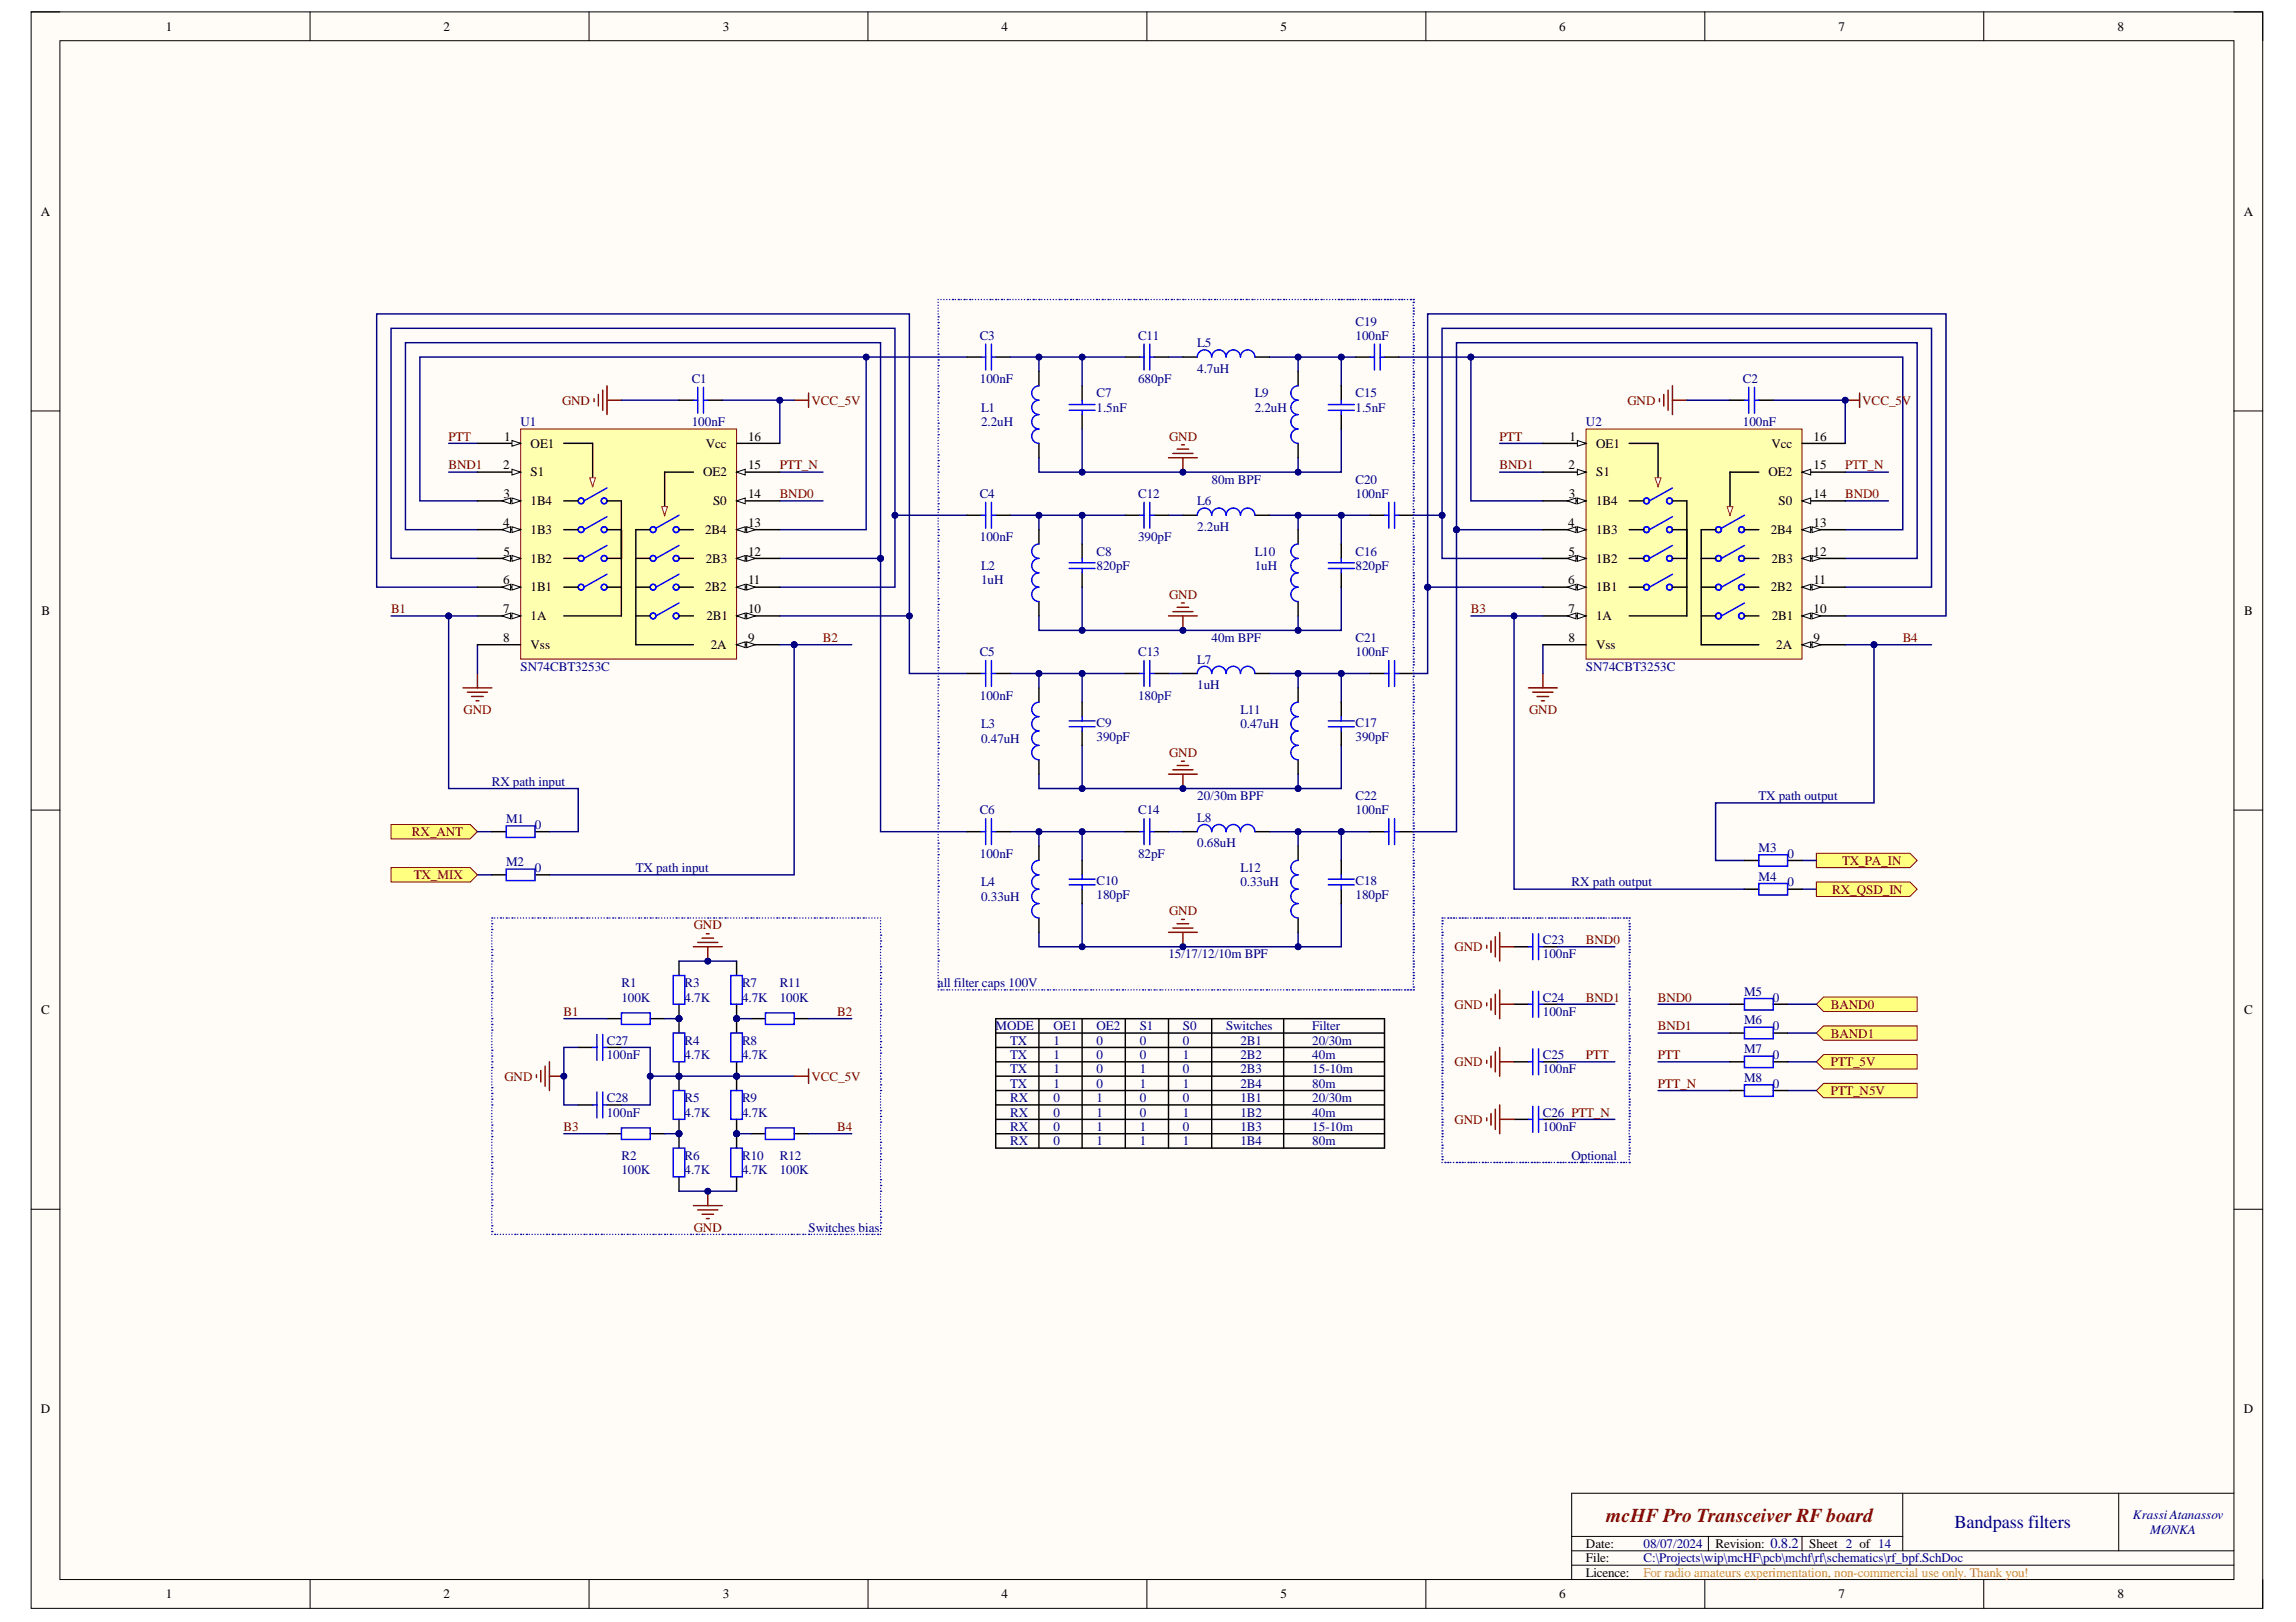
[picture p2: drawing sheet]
<svg xmlns="http://www.w3.org/2000/svg" width="297mm" height="210mm" viewBox="0 0 297 210" stroke-linecap="round" stroke-linejoin="round" font-family="sans-serif">
<defs><g id="words">
<text font-size="2.5" fill="#800000" x="207.8" y="197">mcHF Pro Transceiver RF board</text>
<text font-size="2.4" fill="#000080" x="252.8" y="197.8">Bandpass filters</text>
<g font-size="1.7">
<text x="21.4" y="4">1</text>
<text x="57.4" y="4">2</text>
<text x="93.5" y="4">3</text>
<text x="129.6" y="4">4</text>
<text x="165.7" y="4">5</text>
<text x="201.7" y="4">6</text>
<text x="237.8" y="4">7</text>
<text x="274" y="4">8</text>
<text x="5.3" y="27.9">A</text>
<text x="290.3" y="27.9">A</text>
<text x="65.2" y="57">1</text>
<text x="68.6" y="57.9">OE1</text>
<text x="91.3" y="57.9">Vcc</text>
<text x="96.8" y="57">16</text>
<text x="203.1" y="57">1</text>
<text x="206.5" y="57.9">OE1</text>
<text x="229.2" y="57.9">Vcc</text>
<text x="234.6" y="57">16</text>
<text x="65.1" y="60.7">2</text>
<text x="65.1" y="64.4">3</text>
<text x="68.6" y="61.7">S1</text>
<text x="68.6" y="65.4">1B4</text>
<text x="91" y="61.7">OE2</text>
<text x="92.2" y="65.4">S0</text>
<text x="96.8" y="64.4">14</text>
<text x="96.8" y="60.7">15</text>
<text x="202.9" y="60.7">2</text>
<text x="203" y="64.4">3</text>
<text x="206.5" y="61.7">S1</text>
<text x="206.5" y="65.4">1B4</text>
<text x="228.8" y="61.7">OE2</text>
<text x="230.1" y="65.4">S0</text>
<text x="234.6" y="64.4">14</text>
<text x="234.6" y="60.7">15</text>
<text x="65.1" y="68.2">4</text>
<text x="65.1" y="71.9">5</text>
<text x="68.6" y="69.1">1B3</text>
<text x="91.2" y="69.1">2B4</text>
<text x="96.8" y="71.9">12</text>
<text x="96.8" y="68.2">13</text>
<text x="202.9" y="68.2">4</text>
<text x="202.9" y="71.9">5</text>
<text x="206.5" y="69.1">1B3</text>
<text x="229.1" y="69.1">2B4</text>
<text x="234.6" y="71.9">12</text>
<text x="234.6" y="68.2">13</text>
<text x="65.1" y="75.6">6</text>
<text x="68.6" y="76.5">1B1</text>
<text x="68.6" y="72.8">1B2</text>
<text x="91.2" y="76.5">2B2</text>
<text x="91.3" y="72.8">2B3</text>
<text x="96.8" y="75.6">11</text>
<text x="202.9" y="75.6">6</text>
<text x="206.5" y="76.5">1B1</text>
<text x="206.5" y="72.8">1B2</text>
<text x="229.1" y="76.5">2B2</text>
<text x="229.2" y="72.8">2B3</text>
<text x="234.6" y="75.6">11</text>
<text x="5.4" y="79.6">B</text>
<text x="65.1" y="83.1">8</text>
<text x="65.1" y="79.4">7</text>
<text x="68.6" y="80.3">1A</text>
<text x="91.4" y="80.3">2B1</text>
<text x="96.8" y="83.1">9</text>
<text x="96.8" y="79.4">10</text>
<text x="202.9" y="83.1">8</text>
<text x="202.9" y="79.4">7</text>
<text x="206.5" y="80.3">1A</text>
<text x="229.2" y="80.3">2B1</text>
<text x="234.6" y="83.1">9</text>
<text x="234.6" y="79.4">10</text>
<text x="290.3" y="79.6">B</text>
<text x="68.6" y="84">Vss</text>
<text x="92" y="84">2A</text>
<text x="206.5" y="84">Vss</text>
<text x="229.8" y="84">2A</text>
<text x="5.3" y="131.2">C</text>
<text x="290.3" y="131.2">C</text>
<text x="5.3" y="182.9">D</text>
<text x="290.3" y="182.9">D</text>
<text x="205.2" y="200.3">Date:</text>
<text x="205.2" y="202.2">File:</text>
<text x="221.9" y="200.3">Revision: 0.8.2</text>
<text x="234.1" y="200.3">Sheet 2 of 14</text>
<text x="21.4" y="206.8">1</text>
<text x="57.4" y="206.8">2</text>
<text x="93.5" y="206.8">3</text>
<text x="129.6" y="206.8">4</text>
<text x="165.7" y="206.8">5</text>
<text x="201.7" y="206.8">6</text>
<text x="205.2" y="204">Licence:</text>
<text x="237.8" y="206.8">7</text>
<text x="274" y="206.8">8</text>
</g>
<g font-size="1.7" fill="#000080">
<text x="126.8" y="44">C3</text>
<text x="147.2" y="44">C11</text>
<text x="154.9" y="44.9">L5</text>
<text x="175.4" y="42.1">C19</text>
<text x="175.4" y="44">100nF</text>
<text x="89.5" y="49.6">C1</text>
<text x="126.8" y="49.6">100nF</text>
<text x="126.9" y="53.3">L1</text>
<text x="141.9" y="51.4">C7</text>
<text x="141.9" y="53.3">1.5nF</text>
<text x="147.2" y="49.6">680pF</text>
<text x="154.9" y="48.3">4.7uH</text>
<text x="162.3" y="51.4">L9</text>
<text x="162.3" y="53.3">2.2uH</text>
<text x="175.4" y="51.4">C15</text>
<text x="175.4" y="53.3">1.5nF</text>
<text x="225.5" y="49.6">C2</text>
<text x="67.3" y="55.2">U1</text>
<text x="89.5" y="55.2">100nF</text>
<text x="126.9" y="55.2">2.2uH</text>
<text x="205.2" y="55.2">U2</text>
<text x="225.5" y="55.2">100nF</text>
<text x="126.8" y="64.4">C4</text>
<text x="147.2" y="64.4">C12</text>
<text x="154.9" y="65.4">L6</text>
<text x="156.8" y="62.6">80m BPF</text>
<text x="175.4" y="62.6">C20</text>
<text x="175.4" y="64.4">100nF</text>
<text x="126.8" y="70">100nF</text>
<text x="141.9" y="71.9">C8</text>
<text x="147.2" y="70">390pF</text>
<text x="154.9" y="68.8">2.2uH</text>
<text x="162.3" y="71.9">L10</text>
<text x="175.4" y="71.9">C16</text>
<text x="126.9" y="73.7">L2</text>
<text x="126.9" y="75.6">1uH</text>
<text x="141.9" y="73.7">820pF</text>
<text x="162.3" y="73.7">1uH</text>
<text x="175.4" y="73.7">820pF</text>
<text x="156.8" y="83.1">40m BPF</text>
<text x="175.4" y="83.1">C21</text>
<text x="67.3" y="86.8">SN74CBT3253C</text>
<text x="126.8" y="84.9">C5</text>
<text x="147.2" y="84.9">C13</text>
<text x="154.9" y="85.9">L7</text>
<text x="154.9" y="89.2">1uH</text>
<text x="175.4" y="84.9">100nF</text>
<text x="205.2" y="86.8">SN74CBT3253C</text>
<text x="126.8" y="90.5">100nF</text>
<text x="126.9" y="94.2">L3</text>
<text x="141.9" y="94">C9</text>
<text x="141.9" y="95.9">390pF</text>
<text x="147.2" y="90.5">180pF</text>
<text x="160.5" y="92.4">L11</text>
<text x="160.5" y="94.2">0.47uH</text>
<text x="175.4" y="94">C17</text>
<text x="175.4" y="95.9">390pF</text>
<text x="63.6" y="101.7">RX path input</text>
<text x="126.9" y="96.1">0.47uH</text>
<text x="65.5" y="106.5">M1</text>
<text x="69.2" y="107.3">0</text>
<text x="126.8" y="105.4">C6</text>
<text x="147.2" y="105.4">C14</text>
<text x="154.9" y="103.5">20/30m BPF</text>
<text x="154.9" y="106.3">L8</text>
<text x="175.4" y="103.5">C22</text>
<text x="175.4" y="105.4">100nF</text>
<text x="227.5" y="103.5">TX path output</text>
<text x="65.5" y="112.1">M2</text>
<text x="69.2" y="112.8">0</text>
<text x="82.3" y="112.8">TX path input</text>
<text x="126.8" y="111">100nF</text>
<text x="147.2" y="111">82pF</text>
<text x="154.9" y="109.7">0.68uH</text>
<text x="160.5" y="112.8">L12</text>
<text x="227.5" y="110.3">M3</text>
<text x="227.5" y="114">M4</text>
<text x="231.2" y="111">0</text>
<text x="126.9" y="114.7">L4</text>
<text x="126.9" y="116.6">0.33uH</text>
<text x="141.9" y="114.5">C10</text>
<text x="141.9" y="116.4">180pF</text>
<text x="160.5" y="114.7">0.33uH</text>
<text x="175.4" y="114.5">C18</text>
<text x="175.4" y="116.4">180pF</text>
<text x="203.3" y="114.7">RX path output</text>
<text x="231.2" y="114.7">0</text>
<text x="151.2" y="124">15/17/12/10m BPF</text>
<text x="199.6" y="122.1">C23</text>
<text x="199.6" y="124">100nF</text>
<text x="80.4" y="127.7">R1</text>
<text x="80.4" y="129.6">100K</text>
<text x="88.6" y="127.7">R3</text>
<text x="88.6" y="129.6">4.7K</text>
<text x="96" y="127.7">R7</text>
<text x="96" y="129.6">4.7K</text>
<text x="100.9" y="127.7">R11</text>
<text x="100.9" y="129.6">100K</text>
<text x="121.3" y="127.7">all filter caps 100V</text>
<text x="199.6" y="129.6">C24</text>
<text x="199.6" y="131.5">100nF</text>
<text x="225.7" y="128.9">M5</text>
<text x="229.4" y="129.6">0</text>
<text x="78.5" y="135.2">C27</text>
<text x="78.5" y="137.1">100nF</text>
<text x="88.6" y="135.2">R4</text>
<text x="88.6" y="137.1">4.7K</text>
<text x="96" y="135.2">R8</text>
<text x="96" y="137.1">4.7K</text>
<text x="128.8" y="133.3">MODE</text>
<text x="130.7" y="135.2">TX</text>
<text x="130.7" y="137.1">TX</text>
<text x="136.3" y="133.3">OE1</text>
<text x="136.3" y="135.2">1</text>
<text x="136.3" y="137.1">1</text>
<text x="141.9" y="135.2">0</text>
<text x="141.9" y="133.3">OE2</text>
<text x="141.9" y="137.1">0</text>
<text x="147.4" y="133.3">S1</text>
<text x="147.4" y="135.2">0</text>
<text x="147.4" y="137.1">0</text>
<text x="153" y="133.3">S0</text>
<text x="153" y="135.2">0</text>
<text x="153" y="137.1">1</text>
<text x="158.6" y="133.3">Switches</text>
<text x="160.5" y="135.2">2B1</text>
<text x="160.5" y="137.1">2B2</text>
<text x="169.8" y="133.3">Filter</text>
<text x="169.8" y="135.2">20/30m</text>
<text x="169.8" y="137.1">40m</text>
<text x="199.6" y="137.1">C25</text>
<text x="225.7" y="132.6">M6</text>
<text x="225.7" y="136.3">M7</text>
<text x="229.4" y="133.3">0</text>
<text x="229.4" y="137.1">0</text>
<text x="78.5" y="142.6">C28</text>
<text x="88.6" y="142.6">R5</text>
<text x="96" y="142.6">R9</text>
<text x="130.7" y="138.9">TX</text>
<text x="130.7" y="140.8">TX</text>
<text x="130.7" y="142.6">RX</text>
<text x="136.3" y="138.9">1</text>
<text x="136.3" y="140.8">1</text>
<text x="136.3" y="142.6">0</text>
<text x="141.9" y="138.9">0</text>
<text x="141.9" y="140.8">0</text>
<text x="141.9" y="142.6">1</text>
<text x="147.4" y="138.9">1</text>
<text x="147.4" y="140.8">1</text>
<text x="147.4" y="142.6">0</text>
<text x="153" y="140.8">1</text>
<text x="153" y="138.9">0</text>
<text x="153" y="142.6">0</text>
<text x="160.5" y="140.8">2B4</text>
<text x="160.5" y="138.9">2B3</text>
<text x="160.5" y="142.6">1B1</text>
<text x="169.8" y="142.6">20/30m</text>
<text x="169.8" y="138.9">15-10m</text>
<text x="169.8" y="140.8">80m</text>
<text x="199.6" y="138.9">100nF</text>
<text x="225.7" y="140">M8</text>
<text x="229.4" y="140.8">0</text>
<text x="78.5" y="144.5">100nF</text>
<text x="88.6" y="144.5">4.7K</text>
<text x="96" y="144.5">4.7K</text>
<text x="130.7" y="144.5">RX</text>
<text x="130.7" y="146.4">RX</text>
<text x="130.7" y="148.2">RX</text>
<text x="136.3" y="144.5">0</text>
<text x="136.3" y="146.4">0</text>
<text x="136.3" y="148.2">0</text>
<text x="141.9" y="144.5">1</text>
<text x="141.9" y="146.4">1</text>
<text x="141.9" y="148.2">1</text>
<text x="147.4" y="144.5">0</text>
<text x="147.4" y="146.4">1</text>
<text x="147.4" y="148.2">1</text>
<text x="153" y="144.5">1</text>
<text x="153" y="146.4">0</text>
<text x="153" y="148.2">1</text>
<text x="160.5" y="144.5">1B2</text>
<text x="160.5" y="146.4">1B3</text>
<text x="160.5" y="148.2">1B4</text>
<text x="169.8" y="144.5">40m</text>
<text x="169.8" y="146.4">15-10m</text>
<text x="169.8" y="148.2">80m</text>
<text x="199.6" y="144.5">C26 PTT_N</text>
<text x="199.6" y="146.4">100nF</text>
<text x="80.4" y="150.1">R2</text>
<text x="80.4" y="151.9">100K</text>
<text x="88.6" y="150.1">R6</text>
<text x="88.6" y="151.9">4.7K</text>
<text x="96" y="150.1">R10</text>
<text x="96" y="151.9">4.7K</text>
<text x="100.9" y="150.1">R12</text>
<text x="100.9" y="151.9">100K</text>
<text x="203.3" y="150.1">Optional</text>
<text x="104.6" y="159.4">Switches bias</text>
<text x="275.9" y="196.6">Krassi Atanassov</text>
<text x="212.6" y="200.3">08/07/2024</text>
<text x="212.6" y="202.2">C:\Projects\wip\mcHF\pcb\mchf\rf\schematics\rf_bpf.SchDoc</text>
<text x="278.2" y="198.5">MØNKA</text>
</g>
<g font-size="1.7" fill="#800000">
<text x="72.7" y="52.4">GND</text>
<text x="105" y="52.4">VCC_5V</text>
<text x="210.6" y="52.4">GND</text>
<text x="240.9" y="52.4">VCC_5V</text>
<text x="58" y="57">PTT</text>
<text x="151.3" y="57">GND</text>
<text x="194" y="57">PTT</text>
<text x="58" y="60.7">BND1</text>
<text x="100.9" y="64.4">BND0</text>
<text x="100.9" y="60.7">PTT_N</text>
<text x="194" y="60.7">BND1</text>
<text x="238.7" y="60.7">PTT_N</text>
<text x="238.7" y="64.4">BND0</text>
<text x="151.3" y="77.5">GND</text>
<text x="50.6" y="79.4">B1</text>
<text x="106.5" y="83.1">B2</text>
<text x="190.3" y="79.4">B3</text>
<text x="246.2" y="83.1">B4</text>
<text x="60" y="92.4">GND</text>
<text x="197.8" y="92.4">GND</text>
<text x="151.3" y="98">GND</text>
<text x="53.3" y="108.2">RX_ANT</text>
<text x="53.5" y="113.8">TX_MIX</text>
<text x="238.3" y="111.9">TX_PA_IN</text>
<text x="151.3" y="118.4">GND</text>
<text x="237" y="115.6">RX_QSD_IN</text>
<text x="89.8" y="120.3">GND</text>
<text x="188.2" y="123.1">GND</text>
<text x="205.2" y="122.1">BND0</text>
<text x="72.9" y="131.5">B1</text>
<text x="108.3" y="131.5">B2</text>
<text x="188.2" y="130.6">GND</text>
<text x="205.2" y="129.6">BND1</text>
<text x="214.5" y="129.6">BND0</text>
<text x="236.9" y="130.6">BAND0</text>
<text x="188.2" y="138">GND</text>
<text x="205.2" y="137.1">PTT</text>
<text x="214.5" y="137.1">PTT</text>
<text x="214.5" y="133.3">BND1</text>
<text x="236.9" y="134.3">BAND1</text>
<text x="236.9" y="138">PTT_5V</text>
<text x="65.3" y="139.8">GND</text>
<text x="105" y="139.8">VCC_5V</text>
<text x="214.5" y="140.8">PTT_N</text>
<text x="236.9" y="141.7">PTT_N5V</text>
<text x="72.9" y="146.4">B3</text>
<text x="108.3" y="146.4">B4</text>
<text x="188.2" y="145.4">GND</text>
<text x="89.8" y="159.4">GND</text>
</g>
<text font-size="1.7" fill="#f90" x="212.6" y="204">For radio amateurs experimentation, non-commercial use only. Thank you!</text>
</g></defs>
<path d="M4 1.5h288.7v206.6h-288.7z" fill-rule="evenodd" fill="#fffcf8"/>
<path d="M4 1.5h288.7v206.6h-288.7z" fill="none" stroke="#000" stroke-width=".13"/>
<path d="M7.8 5.3h281.2v199.1h-281.2z" fill-rule="evenodd" fill="#fffcf8"/>
<g fill="none" stroke="#000" stroke-width=".13">
<path d="M4 1.5h3.8M7.8 5.3h281.2v199.1h-281.2zM40.1 1.5v3.8M76.2 1.5v3.8M112.3 1.5v3.8M148.4 1.5v3.8M184.5 1.5v3.8M220.6 1.5v3.8M256.6 1.5v3.8M289 1.5h3.7v3.8M4 53.2h3.8M289 53.2h3.7"/>
<path d="M4 104.8h3.8M289 104.8h3.7M4 156.5h3.8M289 156.5h3.7M203.3 198.8h42.9M221 198.8v1.9M233.1 198.8v1.9M246.2 193.2v7.5M274.1 193.2v7.5M289 193.2h-85.7v11.2M40.1 204.4v3.7M76.2 204.4v3.7"/>
<path d="M112.3 204.4v3.7M148.4 204.4v3.7M184.5 204.4v3.7M203.3 200.7h85.7M203.3 202.5h85.7M220.6 204.4v3.7M256.6 204.4v3.7M292.7 204.4v3.7"/>
</g>
<path d="M235 110.4h12.1l.9 1-.9 .9h-12.1z" fill-rule="evenodd" fill="#ffff80"/>
<path d="M235 110.4h12.1l.9 1-.9 .9h-12.1z" fill="none" stroke="#800000" stroke-width=".13"/>
<path d="M140 49.9v1.9M140 53.7v1.8" fill="none" stroke="#000" stroke-width=".18"/>
<path d="M138.3 53.1h3.4M138.3 52.4h3.4M140 51.8v.6M140 53.1v.6" fill="none" stroke="#00f" stroke-width=".18"/>
<path d="M151.2 46.2h1.8M167.9 46.2v1.9" fill="none" stroke="#000080" stroke-width=".18"/>
<circle cx="167.9" cy="46.2" r=".37" fill="#000080"/>
<circle cx="167.9" cy="46.2" r=".37" fill="none" stroke="#000080" stroke-width=".13"/>
<path d="M173.5 46.2v3.7" fill="none" stroke="#000080" stroke-width=".19"/>
<circle cx="173.5" cy="46.2" r=".37" fill="#000080"/>
<circle cx="173.5" cy="46.2" r=".37" fill="none" stroke="#000080" stroke-width=".13"/>
<path d="M134.4 46.2v1.9" fill="none" stroke="#000080" stroke-width=".18"/>
<circle cx="134.4" cy="46.2" r=".37" fill="#000080"/>
<circle cx="134.4" cy="46.2" r=".37" fill="none" stroke="#000080" stroke-width=".13"/>
<path d="M140 46.2v3.7" fill="none" stroke="#000080" stroke-width=".18"/>
<circle cx="140" cy="46.2" r=".37" fill="#000080"/>
<circle cx="140" cy="46.2" r=".37" fill="none" stroke="#000080" stroke-width=".13"/>
<path d="M140 55.5v5.6" fill="none" stroke="#000080" stroke-width=".18"/>
<circle cx="140" cy="61.1" r=".37" fill="#000080"/>
<circle cx="140" cy="61.1" r=".37" fill="none" stroke="#000080" stroke-width=".13"/>
<path d="M173.5 55.5v5.6h-39.1v-1.9" fill="none" stroke="#000080" stroke-width=".19"/>
<circle cx="167.9" cy="61.1" r=".37" fill="#000080"/>
<circle cx="167.9" cy="61.1" r=".37" fill="none" stroke="#000080" stroke-width=".13"/>
<circle cx="153" cy="61.1" r=".37" fill="#000080"/>
<circle cx="153" cy="61.1" r=".37" fill="none" stroke="#000080" stroke-width=".13"/>
<circle cx="140" cy="61.1" r=".37" fill="#000080"/>
<circle cx="140" cy="61.1" r=".37" fill="none" stroke="#000080" stroke-width=".13"/>
<path d="M167.9 59.2v1.9" fill="none" stroke="#000080" stroke-width=".18"/>
<circle cx="167.9" cy="61.1" r=".37" fill="#000080"/>
<circle cx="167.9" cy="61.1" r=".37" fill="none" stroke="#000080" stroke-width=".13"/>
<path d="M130.7 66.7h14.9" fill="none" stroke="#000080" stroke-width=".18"/>
<circle cx="134.4" cy="66.7" r=".37" fill="#000080"/>
<circle cx="134.4" cy="66.7" r=".37" fill="none" stroke="#000080" stroke-width=".13"/>
<circle cx="140" cy="66.7" r=".37" fill="#000080"/>
<circle cx="140" cy="66.7" r=".37" fill="none" stroke="#000080" stroke-width=".13"/>
<path d="M151.2 66.7h1.8" fill="none" stroke="#000080" stroke-width=".18"/>
<path d="M164.2 66.7h13.1" fill="none" stroke="#000080" stroke-width=".19"/>
<circle cx="167.9" cy="66.7" r=".37" fill="#000080"/>
<circle cx="167.9" cy="66.7" r=".37" fill="none" stroke="#000080" stroke-width=".13"/>
<circle cx="173.5" cy="66.7" r=".37" fill="#000080"/>
<circle cx="173.5" cy="66.7" r=".37" fill="none" stroke="#000080" stroke-width=".13"/>
<path d="M167.9 66.7v1.8" fill="none" stroke="#000080" stroke-width=".18"/>
<circle cx="167.9" cy="66.7" r=".37" fill="#000080"/>
<circle cx="167.9" cy="66.7" r=".37" fill="none" stroke="#000080" stroke-width=".13"/>
<path d="M173.5 66.7v3.7" fill="none" stroke="#000080" stroke-width=".19"/>
<circle cx="173.5" cy="66.7" r=".37" fill="#000080"/>
<circle cx="173.5" cy="66.7" r=".37" fill="none" stroke="#000080" stroke-width=".13"/>
<path d="M134.4 66.7v1.8" fill="none" stroke="#000080" stroke-width=".18"/>
<circle cx="134.4" cy="66.7" r=".37" fill="#000080"/>
<circle cx="134.4" cy="66.7" r=".37" fill="none" stroke="#000080" stroke-width=".13"/>
<path d="M140 66.7v3.7" fill="none" stroke="#000080" stroke-width=".18"/>
<circle cx="140" cy="66.7" r=".37" fill="#000080"/>
<circle cx="140" cy="66.7" r=".37" fill="none" stroke="#000080" stroke-width=".13"/>
<path d="M140 76v5.6" fill="none" stroke="#000080" stroke-width=".18"/>
<circle cx="140" cy="81.6" r=".37" fill="#000080"/>
<circle cx="140" cy="81.6" r=".37" fill="none" stroke="#000080" stroke-width=".13"/>
<path d="M173.5 76v5.6h-39.1v-1.9" fill="none" stroke="#000080" stroke-width=".19"/>
<circle cx="167.9" cy="81.6" r=".37" fill="#000080"/>
<circle cx="167.9" cy="81.6" r=".37" fill="none" stroke="#000080" stroke-width=".13"/>
<circle cx="153" cy="81.6" r=".37" fill="#000080"/>
<circle cx="153" cy="81.6" r=".37" fill="none" stroke="#000080" stroke-width=".13"/>
<circle cx="140" cy="81.6" r=".37" fill="#000080"/>
<circle cx="140" cy="81.6" r=".37" fill="none" stroke="#000080" stroke-width=".13"/>
<path d="M167.9 79.7v1.9" fill="none" stroke="#000080" stroke-width=".18"/>
<circle cx="167.9" cy="81.6" r=".37" fill="#000080"/>
<circle cx="167.9" cy="81.6" r=".37" fill="none" stroke="#000080" stroke-width=".13"/>
<path d="M130.7 87.2h14.9" fill="none" stroke="#000080" stroke-width=".18"/>
<circle cx="134.4" cy="87.2" r=".37" fill="#000080"/>
<circle cx="134.4" cy="87.2" r=".37" fill="none" stroke="#000080" stroke-width=".13"/>
<circle cx="140" cy="87.2" r=".37" fill="#000080"/>
<circle cx="140" cy="87.2" r=".37" fill="none" stroke="#000080" stroke-width=".13"/>
<path d="M151.2 87.2h1.8" fill="none" stroke="#000080" stroke-width=".18"/>
<path d="M164.2 87.2h13.1" fill="none" stroke="#000080" stroke-width=".19"/>
<circle cx="167.9" cy="87.2" r=".37" fill="#000080"/>
<circle cx="167.9" cy="87.2" r=".37" fill="none" stroke="#000080" stroke-width=".13"/>
<circle cx="173.5" cy="87.2" r=".37" fill="#000080"/>
<circle cx="173.5" cy="87.2" r=".37" fill="none" stroke="#000080" stroke-width=".13"/>
<path d="M167.9 87.2v1.8" fill="none" stroke="#000080" stroke-width=".18"/>
<circle cx="167.9" cy="87.2" r=".37" fill="#000080"/>
<circle cx="167.9" cy="87.2" r=".37" fill="none" stroke="#000080" stroke-width=".13"/>
<path d="M173.5 87.2v3.7" fill="none" stroke="#000080" stroke-width=".19"/>
<circle cx="173.5" cy="87.2" r=".37" fill="#000080"/>
<circle cx="173.5" cy="87.2" r=".37" fill="none" stroke="#000080" stroke-width=".13"/>
<path d="M134.4 87.2v1.8" fill="none" stroke="#000080" stroke-width=".18"/>
<circle cx="134.4" cy="87.2" r=".37" fill="#000080"/>
<circle cx="134.4" cy="87.2" r=".37" fill="none" stroke="#000080" stroke-width=".13"/>
<path d="M140 87.2v3.7" fill="none" stroke="#000080" stroke-width=".18"/>
<circle cx="140" cy="87.2" r=".37" fill="#000080"/>
<circle cx="140" cy="87.2" r=".37" fill="none" stroke="#000080" stroke-width=".13"/>
<path d="M140 96.5v5.5" fill="none" stroke="#000080" stroke-width=".18"/>
<circle cx="140" cy="102" r=".37" fill="#000080"/>
<circle cx="140" cy="102" r=".37" fill="none" stroke="#000080" stroke-width=".13"/>
<path d="M173.5 96.5v5.5h-39.1v-1.8" fill="none" stroke="#000080" stroke-width=".19"/>
<circle cx="167.9" cy="102" r=".37" fill="#000080"/>
<circle cx="167.9" cy="102" r=".37" fill="none" stroke="#000080" stroke-width=".13"/>
<circle cx="153" cy="102" r=".37" fill="#000080"/>
<circle cx="153" cy="102" r=".37" fill="none" stroke="#000080" stroke-width=".13"/>
<circle cx="140" cy="102" r=".37" fill="#000080"/>
<circle cx="140" cy="102" r=".37" fill="none" stroke="#000080" stroke-width=".13"/>
<path d="M167.9 100.2v1.8" fill="none" stroke="#000080" stroke-width=".18"/>
<circle cx="167.9" cy="102" r=".37" fill="#000080"/>
<circle cx="167.9" cy="102" r=".37" fill="none" stroke="#000080" stroke-width=".13"/>
<path d="M130.7 107.6h14.9" fill="none" stroke="#000080" stroke-width=".18"/>
<circle cx="134.4" cy="107.6" r=".37" fill="#000080"/>
<circle cx="134.4" cy="107.6" r=".37" fill="none" stroke="#000080" stroke-width=".13"/>
<circle cx="140" cy="107.6" r=".37" fill="#000080"/>
<circle cx="140" cy="107.6" r=".37" fill="none" stroke="#000080" stroke-width=".13"/>
<path d="M151.2 107.6h1.8" fill="none" stroke="#000080" stroke-width=".18"/>
<path d="M164.2 107.6h13.1" fill="none" stroke="#000080" stroke-width=".19"/>
<circle cx="167.9" cy="107.6" r=".37" fill="#000080"/>
<circle cx="167.9" cy="107.6" r=".37" fill="none" stroke="#000080" stroke-width=".13"/>
<circle cx="173.5" cy="107.6" r=".37" fill="#000080"/>
<circle cx="173.5" cy="107.6" r=".37" fill="none" stroke="#000080" stroke-width=".13"/>
<path d="M167.9 107.6v1.9" fill="none" stroke="#000080" stroke-width=".18"/>
<circle cx="167.9" cy="107.6" r=".37" fill="#000080"/>
<circle cx="167.9" cy="107.6" r=".37" fill="none" stroke="#000080" stroke-width=".13"/>
<path d="M173.5 107.6v3.8" fill="none" stroke="#000080" stroke-width=".19"/>
<circle cx="173.5" cy="107.6" r=".37" fill="#000080"/>
<circle cx="173.5" cy="107.6" r=".37" fill="none" stroke="#000080" stroke-width=".13"/>
<path d="M134.4 107.6v1.9" fill="none" stroke="#000080" stroke-width=".18"/>
<circle cx="134.4" cy="107.6" r=".37" fill="#000080"/>
<circle cx="134.4" cy="107.6" r=".37" fill="none" stroke="#000080" stroke-width=".13"/>
<path d="M140 107.6v3.7" fill="none" stroke="#000080" stroke-width=".18"/>
<circle cx="140" cy="107.6" r=".37" fill="#000080"/>
<circle cx="140" cy="107.6" r=".37" fill="none" stroke="#000080" stroke-width=".13"/>
<path d="M140 116.9v5.6" fill="none" stroke="#000080" stroke-width=".18"/>
<circle cx="140" cy="122.5" r=".37" fill="#000080"/>
<circle cx="140" cy="122.5" r=".37" fill="none" stroke="#000080" stroke-width=".13"/>
<path d="M173.5 116.9v5.6h-39.1v-1.8" fill="none" stroke="#000080" stroke-width=".19"/>
<circle cx="167.9" cy="122.5" r=".37" fill="#000080"/>
<circle cx="167.9" cy="122.5" r=".37" fill="none" stroke="#000080" stroke-width=".13"/>
<circle cx="153" cy="122.5" r=".37" fill="#000080"/>
<circle cx="153" cy="122.5" r=".37" fill="none" stroke="#000080" stroke-width=".13"/>
<circle cx="140" cy="122.5" r=".37" fill="#000080"/>
<circle cx="140" cy="122.5" r=".37" fill="none" stroke="#000080" stroke-width=".13"/>
<path d="M167.9 120.7v1.8" fill="none" stroke="#000080" stroke-width=".18"/>
<circle cx="167.9" cy="122.5" r=".37" fill="#000080"/>
<circle cx="167.9" cy="122.5" r=".37" fill="none" stroke="#000080" stroke-width=".13"/>
<path d="M151.2 59.2h3.7M151.7 58.7h2.6M152.3 58.1h1.5M152.8 57.6h.4M153 59.2v1.9" fill="none" stroke="#800000" stroke-width=".18"/>
<circle cx="153" cy="61.1" r=".37" fill="#000080"/>
<circle cx="153" cy="61.1" r=".37" fill="none" stroke="#000080" stroke-width=".13"/>
<path d="M151.2 79.7h3.7M151.7 79.2h2.6M152.3 78.6h1.5M152.8 78h.4M153 79.7v1.9" fill="none" stroke="#800000" stroke-width=".18"/>
<circle cx="153" cy="81.6" r=".37" fill="#000080"/>
<circle cx="153" cy="81.6" r=".37" fill="none" stroke="#000080" stroke-width=".13"/>
<path d="M151.7 99.6h2.6M152.3 99.1h1.5M152.8 98.5h.4M151.2 100.2h3.7M153 100.2v1.8" fill="none" stroke="#800000" stroke-width=".18"/>
<circle cx="153" cy="102" r=".37" fill="#000080"/>
<circle cx="153" cy="102" r=".37" fill="none" stroke="#000080" stroke-width=".13"/>
<path d="M152.3 119.5h1.5M152.8 119h.4M151.2 120.7h3.7M151.7 120.1h2.6M153 120.7v1.8" fill="none" stroke="#800000" stroke-width=".18"/>
<circle cx="153" cy="122.5" r=".37" fill="#000080"/>
<circle cx="153" cy="122.5" r=".37" fill="none" stroke="#000080" stroke-width=".13"/>
<path d="M235 130l.9-1h12.1v1.9h-12.1z" fill-rule="evenodd" fill="#ffff80"/>
<path d="M235 130l.9-1h12.1v1.9h-12.1z" fill="none" stroke="#800000" stroke-width=".13"/>
<path d="M235 133.7l.9-.9h12.1v1.8h-12.1z" fill-rule="evenodd" fill="#ffff80"/>
<path d="M235 133.7l.9-.9h12.1v1.8h-12.1z" fill="none" stroke="#800000" stroke-width=".13"/>
<path d="M164.2 46.2h11.2" fill="none" stroke="#000080" stroke-width=".19"/>
<circle cx="167.9" cy="46.2" r=".37" fill="#000080"/>
<circle cx="167.9" cy="46.2" r=".37" fill="none" stroke="#000080" stroke-width=".13"/>
<circle cx="173.5" cy="46.2" r=".37" fill="#000080"/>
<circle cx="173.5" cy="46.2" r=".37" fill="none" stroke="#000080" stroke-width=".13"/>
<path d="M235 137.4l.9-.9h12.1v1.8h-12.1z" fill-rule="evenodd" fill="#ffff80"/>
<path d="M235 137.4l.9-.9h12.1v1.8h-12.1z" fill="none" stroke="#800000" stroke-width=".13"/>
<path d="M214.5 130h9.3M214.5 133.7h9.3M214.5 137.4h9.3M231.3 130h3.7M231.3 133.7h3.7M231.3 137.4h3.7" fill="none" stroke="#000080" stroke-width=".19"/>
<path d="M61.8 72.3h-11.2v-29.8h65.2v33.5h-14.9" fill="none" stroke="#000080" stroke-width=".18"/>
<circle cx="115.8" cy="66.7" r=".37" fill="#000080"/>
<circle cx="115.8" cy="66.7" r=".37" fill="none" stroke="#000080" stroke-width=".13"/>
<path d="M128.8 131.8v16.8M134.4 131.8v16.8M140 131.8v16.8M145.6 131.8v16.8M151.2 131.8v16.8M156.8 131.8v16.8M166.1 131.8v16.8" fill="none" stroke="#000" stroke-width=".18"/>
<path d="M128.8 131.8h50.3v16.8h-50.3M128.8 133.7h50.3M128.8 135.5h50.3M128.8 139.3h50.3M128.8 137.4h50.3M128.8 141.1h50.3M128.8 143h50.3M128.8 144.9h50.3M128.8 146.7h50.3" fill="none" stroke="#000" stroke-width=".19"/>
<path d="M100.9 79.7h16.7" fill="none" stroke="#000080" stroke-width=".18"/>
<circle cx="117.6" cy="79.7" r=".37" fill="#000080"/>
<circle cx="117.6" cy="79.7" r=".37" fill="none" stroke="#000080" stroke-width=".13"/>
<path d="M61.8 76h-13.1v-35.4h68.9v46.6h7.5" fill="none" stroke="#000080" stroke-width=".18"/>
<circle cx="117.6" cy="79.7" r=".37" fill="#000080"/>
<circle cx="117.6" cy="79.7" r=".37" fill="none" stroke="#000080" stroke-width=".13"/>
<path d="M115.8 66.7h9.3" fill="none" stroke="#000080" stroke-width=".18"/>
<circle cx="115.8" cy="66.7" r=".37" fill="#000080"/>
<circle cx="115.8" cy="66.7" r=".37" fill="none" stroke="#000080" stroke-width=".13"/>
<path d="M61.8 68.5h-9.3v-24.2h61.4v28" fill="none" stroke="#000080" stroke-width=".18"/>
<circle cx="113.9" cy="72.3" r=".37" fill="#000080"/>
<circle cx="113.9" cy="72.3" r=".37" fill="none" stroke="#000080" stroke-width=".13"/>
<path d="M112.1 46.2v22.3h-11.2" fill="none" stroke="#000080" stroke-width=".18"/>
<circle cx="112.1" cy="46.2" r=".37" fill="#000080"/>
<circle cx="112.1" cy="46.2" r=".37" fill="none" stroke="#000080" stroke-width=".13"/>
<path d="M125.1 46.2h-70.8v18.6h7.5" fill="none" stroke="#000080" stroke-width=".18"/>
<circle cx="112.1" cy="46.2" r=".37" fill="#000080"/>
<circle cx="112.1" cy="46.2" r=".37" fill="none" stroke="#000080" stroke-width=".13"/>
<path d="M199.6 72.3h-13v-29.8h63.3v33.5h-11.2" fill="none" stroke="#000080" stroke-width=".19"/>
<circle cx="186.6" cy="66.7" r=".37" fill="#000080"/>
<circle cx="186.6" cy="66.7" r=".37" fill="none" stroke="#000080" stroke-width=".13"/>
<path d="M184.7 76v11.2h-1.9" fill="none" stroke="#000080" stroke-width=".19"/>
<circle cx="184.7" cy="76" r=".37" fill="#000080"/>
<circle cx="184.7" cy="76" r=".37" fill="none" stroke="#000080" stroke-width=".13"/>
<path d="M182.8 66.7h3.8" fill="none" stroke="#000080" stroke-width=".19"/>
<circle cx="186.6" cy="66.7" r=".37" fill="#000080"/>
<circle cx="186.6" cy="66.7" r=".37" fill="none" stroke="#000080" stroke-width=".13"/>
<path d="M188.4 68.5v39.1h-5.6" fill="none" stroke="#000080" stroke-width=".19"/>
<circle cx="188.4" cy="68.5" r=".38" fill="#000080"/>
<circle cx="188.4" cy="68.5" r=".38" fill="none" stroke="#000080" stroke-width=".13"/>
<path d="M181 46.2h9.3" fill="none" stroke="#000080" stroke-width=".19"/>
<circle cx="190.3" cy="46.2" r=".37" fill="#000080"/>
<circle cx="190.3" cy="46.2" r=".37" fill="none" stroke="#000080" stroke-width=".13"/>
<path d="M100.9 72.3h13" fill="none" stroke="#000080" stroke-width=".18"/>
<circle cx="113.9" cy="72.3" r=".37" fill="#000080"/>
<circle cx="113.9" cy="72.3" r=".37" fill="none" stroke="#000080" stroke-width=".13"/>
<path d="M113.9 72.3v35.3h11.2" fill="none" stroke="#000080" stroke-width=".18"/>
<circle cx="113.9" cy="72.3" r=".37" fill="#000080"/>
<circle cx="113.9" cy="72.3" r=".37" fill="none" stroke="#000080" stroke-width=".13"/>
<path d="M190.3 46.2v18.6h9.3" fill="none" stroke="#000080" stroke-width=".19"/>
<circle cx="190.3" cy="46.2" r=".37" fill="#000080"/>
<circle cx="190.3" cy="46.2" r=".37" fill="none" stroke="#000080" stroke-width=".13"/>
<path d="M190.3 46.2h55.9v22.3h-7.5" fill="none" stroke="#000080" stroke-width=".19"/>
<circle cx="190.3" cy="46.2" r=".37" fill="#000080"/>
<circle cx="190.3" cy="46.2" r=".37" fill="none" stroke="#000080" stroke-width=".13"/>
<path d="M184.7 76v-35.4h67.1v39.1h-13.1" fill="none" stroke="#000080" stroke-width=".19"/>
<circle cx="184.7" cy="76" r=".37" fill="#000080"/>
<circle cx="184.7" cy="76" r=".37" fill="none" stroke="#000080" stroke-width=".13"/>
<path d="M184.7 76h14.9" fill="none" stroke="#000080" stroke-width=".19"/>
<circle cx="184.7" cy="76" r=".37" fill="#000080"/>
<circle cx="184.7" cy="76" r=".37" fill="none" stroke="#000080" stroke-width=".13"/>
<path d="M188.4 68.5h11.2" fill="none" stroke="#000080" stroke-width=".19"/>
<circle cx="188.4" cy="68.5" r=".38" fill="#000080"/>
<circle cx="188.4" cy="68.5" r=".38" fill="none" stroke="#000080" stroke-width=".13"/>
<path d="M188.4 68.5v-24.1h59.6v27.9h-9.3" fill="none" stroke="#000080" stroke-width=".19"/>
<circle cx="188.4" cy="68.5" r=".38" fill="#000080"/>
<circle cx="188.4" cy="68.5" r=".38" fill="none" stroke="#000080" stroke-width=".13"/>
<path d="M58 57.4h3.8M58 61.1h3.8M100.9 61.1h5.6M100.9 64.8h5.6" fill="none" stroke="#000080" stroke-width=".18"/>
<path d="M194 57.4h5.6M194 61.1h5.6M238.7 61.1h5.6M238.7 64.8h5.6" fill="none" stroke="#000080" stroke-width=".19"/>
<path d="M235 141.1l.9-.9h12.1v1.9h-12.1z" fill-rule="evenodd" fill="#ffff80"/>
<path d="M235 141.1l.9-.9h12.1v1.9h-12.1z" fill="none" stroke="#800000" stroke-width=".13"/>
<path d="M214.5 141.1h9.3M231.3 141.1h3.7" fill="none" stroke="#000080" stroke-width=".19"/>
<path d="M102.7 51.8h1.9M104.6 50.9v1.8" fill="none" stroke="#800000" stroke-width=".18"/>
<path d="M238.7 51.8h1.9M240.6 50.9v1.8" fill="none" stroke="#800000" stroke-width=".19"/>
<circle cx="238.7" cy="51.8" r=".37" fill="#000080"/>
<circle cx="238.7" cy="51.8" r=".37" fill="none" stroke="#000080" stroke-width=".13"/>
<path d="M59.9 89h3.7M60.5 89.6h2.6M61 90.1h1.5M61.6 90.7h.4M61.8 87.2v1.8" fill="none" stroke="#800000" stroke-width=".18"/>
<path d="M61.8 83.4v3.8" fill="none" stroke="#000080" stroke-width=".18"/>
<path d="M197.7 89h3.8M198.3 89.6h2.6M198.9 90.1h1.4M199.4 90.7h.4M199.6 87.2v1.8" fill="none" stroke="#800000" stroke-width=".19"/>
<path d="M199.6 83.4v3.8" fill="none" stroke="#000080" stroke-width=".19"/>
<path d="M50.6 106.7h10.2l1 .9-1 1h-10.2z" fill-rule="evenodd" fill="#ffff80"/>
<path d="M50.6 106.7h10.2l1 .9-1 1h-10.2z" fill="none" stroke="#800000" stroke-width=".13"/>
<path d="M102.7 83.4v29.8h-31.6" fill="none" stroke="#000080" stroke-width=".18"/>
<circle cx="102.7" cy="83.4" r=".37" fill="#000080"/>
<circle cx="102.7" cy="83.4" r=".37" fill="none" stroke="#000080" stroke-width=".13"/>
<path d="M61.8 107.6h1.8M61.8 113.2h1.8" fill="none" stroke="#000080" stroke-width=".18"/>
<path d="M242.4 83.4v20.5h-20.4v7.5h3.7M233.1 111.4h1.9M233.1 115.1h1.9" fill="none" stroke="#000080" stroke-width=".19"/>
<circle cx="242.4" cy="83.4" r=".37" fill="#000080"/>
<circle cx="242.4" cy="83.4" r=".37" fill="none" stroke="#000080" stroke-width=".13"/>
<path d="M76.9 51.6v.4M77.4 51v1.5M78 50.5v2.6M78.5 49.9v3.8M78.5 51.8h1.9" fill="none" stroke="#800000" stroke-width=".18"/>
<path d="M214.7 51.6v.4M215.2 51.1v1.4M215.8 50.5v2.6M216.4 49.9v3.8M216.4 51.8h1.8" fill="none" stroke="#800000" stroke-width=".19"/>
<path d="M93.4 51.8h9.3" fill="none" stroke="#000080" stroke-width=".18"/>
<circle cx="100.9" cy="51.8" r=".37" fill="#000080"/>
<circle cx="100.9" cy="51.8" r=".37" fill="none" stroke="#000080" stroke-width=".13"/>
<path d="M100.9 51.8v5.6" fill="none" stroke="#000080" stroke-width=".18"/>
<circle cx="100.9" cy="51.8" r=".37" fill="#000080"/>
<circle cx="100.9" cy="51.8" r=".37" fill="none" stroke="#000080" stroke-width=".13"/>
<path d="M80.4 51.8h7.4" fill="none" stroke="#000080" stroke-width=".18"/>
<path d="M218.2 51.8h5.6M229.4 51.8h9.3v5.6" fill="none" stroke="#000080" stroke-width=".19"/>
<g fill="none" stroke="#000" stroke-width=".18">
<path d="M87.8 51.8h1.9M91.6 51.8h1.8M125.1 46.2h1.9M128.8 46.2h1.9M125.1 66.7h1.9M128.8 66.7h1.9M125.1 87.2h1.9M128.8 87.2h1.9M63.6 107.6h1.9M63.6 113.2h1.9M69.2 107.6h1.9M69.2 113.2h1.9"/>
<path d="M125.1 107.6h1.9M128.8 107.6h1.9"/>
</g>
<g fill="none" stroke="#00f" stroke-width=".18">
<path d="M89.7 51.8h.6M90.3 50.1v3.4M91 51.8h.6M91 50.1v3.4M127 46.2h.5M127.5 44.5v3.4M128.3 46.2h.5M128.3 44.5v3.4M127 66.7h.5M127.5 65v3.4M128.3 65v3.4M128.3 66.7h.5"/>
<path d="M127 87.2h.5M127.5 85.5v3.3M128.3 85.5v3.3M128.3 87.2h.5M65.5 106.9h3.7v1.5h-3.7zM65.5 112.5h3.7v1.5h-3.7zM127 107.6h.5M127.5 106v3.3M128.3 106v3.3M128.3 107.6h.5"/>
</g>
<g fill="none" stroke="#000" stroke-width=".19">
<path d="M175.4 46.2h1.9M179.1 46.2h1.9M223.8 51.8h1.9M227.5 51.8h1.9M177.3 66.7h1.8M181 66.7h1.8M177.3 87.2h1.8M181 87.2h1.8M177.3 107.6h1.8M181 107.6h1.8M225.7 111.4h1.8M225.7 115.1h1.8"/>
<path d="M231.3 111.4h1.8M231.3 115.1h1.8M223.8 130h1.9M223.8 133.7h1.9M223.8 137.4h1.9M229.4 130h1.9M229.4 133.7h1.9M229.4 137.4h1.9M223.8 141.1h1.9M229.4 141.1h1.9"/>
</g>
<g fill="none" stroke="#00f" stroke-width=".19">
<path d="M177.3 46.2h.5M177.8 44.5v3.4M178.6 46.2h.5M178.6 44.5v3.4M225.7 51.8h.5M226.2 50.1v3.4M227 51.8h.5M227 50.1v3.4M179.1 66.7h.6M179.7 65v3.4M180.4 66.7h.6M180.4 65v3.4"/>
<path d="M179.1 87.2h.6M179.7 85.5v3.3M180.4 85.5v3.3M180.4 87.2h.6M179.1 107.6h.6M179.7 106v3.3M180.4 106v3.3M180.4 107.6h.6M227.5 110.6h3.8v1.5h-3.8zM227.5 114.3h3.8v1.5h-3.8zM225.7 129.2h3.7v1.5h-3.7zM225.7 132.9h3.7v1.5h-3.7z"/>
<path d="M225.7 136.7h3.7v1.5h-3.7zM225.7 140.4h3.7v1.5h-3.7z"/>
</g>
<circle cx="238.7" cy="51.8" r=".37" fill="#000080"/>
<circle cx="238.7" cy="51.8" r=".37" fill="none" stroke="#000080" stroke-width=".13"/>
<path d="M67.4 55.5h27.9v29.8h-27.9z" fill-rule="evenodd" fill="#ffffb0"/>
<path d="M67.4 55.5h27.9v29.8h-27.9z" fill="none" stroke="#800000" stroke-width=".13"/>
<path d="M61.8 76h5.6" fill="none" stroke="#000" stroke-width=".18"/>
<path d="M66.2 75.6l1.2 .4-1.2 .4z" fill="#f8fcff"/>
<path d="M66.2 75.6l1.2 .4-1.2 .4z" fill="none" stroke="#000" stroke-width=".13"/>
<path d="M64.9 76l1.2-.4v.8z" fill="#f8fcff"/>
<path d="M64.9 76l1.2-.4v.8z" fill="none" stroke="#000" stroke-width=".13"/>
<path d="M61.8 72.3h5.6" fill="none" stroke="#000" stroke-width=".18"/>
<path d="M66.2 71.9l1.2 .4-1.2 .3z" fill="#f8fcff"/>
<path d="M66.2 71.9l1.2 .4-1.2 .3z" fill="none" stroke="#000" stroke-width=".13"/>
<path d="M64.9 72.3l1.2-.4v.7z" fill="#f8fcff"/>
<path d="M64.9 72.3l1.2-.4v.7z" fill="none" stroke="#000" stroke-width=".13"/>
<path d="M61.8 57.4h5.6" fill="none" stroke="#000" stroke-width=".18"/>
<path d="M66.2 57l1.2 .4-1.2 .3z" fill="#f8fcff"/>
<path d="M66.2 57l1.2 .4-1.2 .3z" fill="none" stroke="#000" stroke-width=".13"/>
<path d="M61.8 61.1h5.6" fill="none" stroke="#000" stroke-width=".18"/>
<path d="M66.2 60.7l1.2 .4-1.2 .4z" fill="#f8fcff"/>
<path d="M66.2 60.7l1.2 .4-1.2 .4z" fill="none" stroke="#000" stroke-width=".13"/>
<path d="M61.8 64.8h5.6" fill="none" stroke="#000" stroke-width=".18"/>
<path d="M66.2 64.4l1.2 .4-1.2 .4z" fill="#f8fcff"/>
<path d="M66.2 64.4l1.2 .4-1.2 .4z" fill="none" stroke="#000" stroke-width=".13"/>
<path d="M64.9 64.8l1.2-.4v.8z" fill="#f8fcff"/>
<path d="M64.9 64.8l1.2-.4v.8z" fill="none" stroke="#000" stroke-width=".13"/>
<path d="M61.8 68.5h5.6" fill="none" stroke="#000" stroke-width=".18"/>
<path d="M66.2 68.2l1.2 .3-1.2 .4z" fill="#f8fcff"/>
<path d="M66.2 68.2l1.2 .3-1.2 .4z" fill="none" stroke="#000" stroke-width=".13"/>
<path d="M64.9 68.5l1.2-.3v.7z" fill="#f8fcff"/>
<path d="M64.9 68.5l1.2-.3v.7z" fill="none" stroke="#000" stroke-width=".13"/>
<path d="M61.8 79.7h5.6M61.8 83.4h5.6" fill="none" stroke="#000" stroke-width=".18"/>
<path d="M66.2 79.3l1.2 .4-1.2 .4z" fill="#f8fcff"/>
<path d="M66.2 79.3l1.2 .4-1.2 .4z" fill="none" stroke="#000" stroke-width=".13"/>
<path d="M64.9 79.7l1.2-.4v.8z" fill="#f8fcff"/>
<path d="M64.9 79.7l1.2-.4v.8z" fill="none" stroke="#000" stroke-width=".13"/>
<path d="M95.3 83.4h5.6" fill="none" stroke="#000" stroke-width=".18"/>
<path d="M95.3 83.4l1.1-.3v.7z" fill="#f8fcff"/>
<path d="M95.3 83.4l1.1-.3v.7z" fill="none" stroke="#000" stroke-width=".13"/>
<path d="M96.6 83.1l1.1 .3-1.1 .4z" fill="#f8fcff"/>
<path d="M96.6 83.1l1.1 .3-1.1 .4z" fill="none" stroke="#000" stroke-width=".13"/>
<path d="M95.3 79.7h5.6" fill="none" stroke="#000" stroke-width=".18"/>
<path d="M95.3 79.7l1.1-.4v.8z" fill="#f8fcff"/>
<path d="M95.3 79.7l1.1-.4v.8z" fill="none" stroke="#000" stroke-width=".13"/>
<path d="M96.6 79.3l1.1 .4-1.1 .4z" fill="#f8fcff"/>
<path d="M96.6 79.3l1.1 .4-1.1 .4z" fill="none" stroke="#000" stroke-width=".13"/>
<path d="M95.3 76h5.6" fill="none" stroke="#000" stroke-width=".18"/>
<path d="M95.3 76l1.1-.4v.8z" fill="#f8fcff"/>
<path d="M95.3 76l1.1-.4v.8z" fill="none" stroke="#000" stroke-width=".13"/>
<path d="M96.6 75.6l1.1 .4-1.1 .4z" fill="#f8fcff"/>
<path d="M96.6 75.6l1.1 .4-1.1 .4z" fill="none" stroke="#000" stroke-width=".13"/>
<path d="M95.3 72.3h5.6" fill="none" stroke="#000" stroke-width=".18"/>
<path d="M95.3 72.3l1.1-.4v.7z" fill="#f8fcff"/>
<path d="M95.3 72.3l1.1-.4v.7z" fill="none" stroke="#000" stroke-width=".13"/>
<path d="M96.6 71.9l1.1 .4-1.1 .3z" fill="#f8fcff"/>
<path d="M96.6 71.9l1.1 .4-1.1 .3z" fill="none" stroke="#000" stroke-width=".13"/>
<path d="M95.3 68.5h5.6" fill="none" stroke="#000" stroke-width=".18"/>
<path d="M95.3 68.5l1.1-.3v.7z" fill="#f8fcff"/>
<path d="M95.3 68.5l1.1-.3v.7z" fill="none" stroke="#000" stroke-width=".13"/>
<path d="M96.6 68.2l1.1 .3-1.1 .4z" fill="#f8fcff"/>
<path d="M96.6 68.2l1.1 .3-1.1 .4z" fill="none" stroke="#000" stroke-width=".13"/>
<path d="M95.3 64.8h5.6" fill="none" stroke="#000" stroke-width=".18"/>
<path d="M95.3 64.8l1.1-.4v.8z" fill="#f8fcff"/>
<path d="M95.3 64.8l1.1-.4v.8z" fill="none" stroke="#000" stroke-width=".13"/>
<path d="M95.3 61.1h5.6" fill="none" stroke="#000" stroke-width=".18"/>
<path d="M95.3 61.1l1.1-.4v.8z" fill="#f8fcff"/>
<path d="M95.3 61.1l1.1-.4v.8z" fill="none" stroke="#000" stroke-width=".13"/>
<g fill="none" stroke="#000" stroke-width=".18">
<path d="M72.9 57.4h3.8v5.6M95.3 57.4h5.6M72.9 64.8h1.9M72.9 76h1.9M72.9 68.5h1.9M72.9 72.3h1.9M78.5 64.8h1.9v14.9h-7.5M78.5 76h1.9M78.5 68.5h1.9M78.5 72.3h1.9M82.3 76h1.8M82.3 72.3h1.8"/>
<path d="M82.3 79.7h1.8M84.1 68.5h-1.8v14.9h7.4M87.8 76h1.9M87.8 68.5h1.9M87.8 72.3h1.9M87.8 79.7h1.9M89.7 61.1h-3.7v5.6"/>
</g>
<g fill="none" stroke="#00f" stroke-width=".18">
<path d="M78.5 63.1l-3 1.7M78.5 66.9l-3 1.6M78.5 70.6l-3 1.7M78.5 74.3l-3 1.7M87.8 66.7l-2.9 1.7M87.8 70.6l-2.9 1.7M87.8 74.3l-2.9 1.7M87.8 78l-2.9 1.7"/>
<circle cx="75.2" cy="76" r=".37"/>
<circle cx="75.2" cy="64.8" r=".37"/>
<circle cx="75.2" cy="72.3" r=".37"/>
<circle cx="75.2" cy="68.5" r=".37"/>
<circle cx="78.2" cy="68.5" r=".37"/>
<circle cx="78.2" cy="72.3" r=".37"/>
<circle cx="78.2" cy="64.8" r=".37"/>
<circle cx="78.2" cy="76" r=".37"/>
<circle cx="84.5" cy="79.7" r=".37"/>
<circle cx="84.5" cy="76" r=".37"/>
<circle cx="84.5" cy="68.5" r=".37"/>
<circle cx="84.5" cy="72.3" r=".37"/>
<circle cx="87.5" cy="79.7" r=".37"/>
<circle cx="87.5" cy="68.5" r=".37"/>
<circle cx="87.5" cy="76" r=".37"/>
<circle cx="87.5" cy="72.3" r=".37"/>
</g>
<path d="M76.3 61.8h.7l-.3 1.2z" fill="#f8fcff"/>
<path d="M76.3 61.8h.7l-.3 1.2z" fill="none" stroke="#f00" stroke-width=".13"/>
<path d="M85.6 65.6h.8l-.4 1.1z" fill="#f8fcff"/>
<path d="M85.6 65.6h.8l-.4 1.1z" fill="none" stroke="#f00" stroke-width=".13"/>
<path d="M205.2 55.5h27.9v29.8h-27.9z" fill-rule="evenodd" fill="#ffffb0"/>
<path d="M205.2 55.5h27.9v29.8h-27.9z" fill="none" stroke="#800000" stroke-width=".13"/>
<path d="M199.6 76h5.6" fill="none" stroke="#000" stroke-width=".19"/>
<path d="M204.1 75.6l1.1 .4-1.1 .4z" fill="#f8fcff"/>
<path d="M204.1 75.6l1.1 .4-1.1 .4z" fill="none" stroke="#000" stroke-width=".13"/>
<path d="M202.8 76l1.1-.4v.8z" fill="#f8fcff"/>
<path d="M202.8 76l1.1-.4v.8z" fill="none" stroke="#000" stroke-width=".13"/>
<path d="M199.6 72.3h5.6" fill="none" stroke="#000" stroke-width=".19"/>
<path d="M204.1 71.9l1.1 .4-1.1 .3z" fill="#f8fcff"/>
<path d="M204.1 71.9l1.1 .4-1.1 .3z" fill="none" stroke="#000" stroke-width=".13"/>
<path d="M202.8 72.3l1.1-.4v.7z" fill="#f8fcff"/>
<path d="M202.8 72.3l1.1-.4v.7z" fill="none" stroke="#000" stroke-width=".13"/>
<path d="M199.6 57.4h5.6" fill="none" stroke="#000" stroke-width=".19"/>
<path d="M204.1 57l1.1 .4-1.1 .4z" fill="#f8fcff"/>
<path d="M204.1 57l1.1 .4-1.1 .4z" fill="none" stroke="#000" stroke-width=".13"/>
<path d="M199.6 61.1h5.6" fill="none" stroke="#000" stroke-width=".19"/>
<path d="M204.1 60.7l1.1 .4-1.1 .4z" fill="#f8fcff"/>
<path d="M204.1 60.7l1.1 .4-1.1 .4z" fill="none" stroke="#000" stroke-width=".13"/>
<path d="M199.6 64.8h5.6" fill="none" stroke="#000" stroke-width=".19"/>
<path d="M204.1 64.4l1.1 .4-1.1 .4z" fill="#f8fcff"/>
<path d="M204.1 64.4l1.1 .4-1.1 .4z" fill="none" stroke="#000" stroke-width=".13"/>
<path d="M202.8 64.8l1.1-.4v.8z" fill="#f8fcff"/>
<path d="M202.8 64.8l1.1-.4v.8z" fill="none" stroke="#000" stroke-width=".13"/>
<path d="M199.6 68.5h5.6" fill="none" stroke="#000" stroke-width=".19"/>
<path d="M204.1 68.2l1.1 .3-1.1 .4z" fill="#f8fcff"/>
<path d="M204.1 68.2l1.1 .3-1.1 .4z" fill="none" stroke="#000" stroke-width=".13"/>
<path d="M202.8 68.5l1.1-.3v.7z" fill="#f8fcff"/>
<path d="M202.8 68.5l1.1-.3v.7z" fill="none" stroke="#000" stroke-width=".13"/>
<path d="M199.6 79.7h5.6M199.6 83.4h5.6" fill="none" stroke="#000" stroke-width=".19"/>
<path d="M204.1 79.3l1.1 .4-1.1 .4z" fill="#f8fcff"/>
<path d="M204.1 79.3l1.1 .4-1.1 .4z" fill="none" stroke="#000" stroke-width=".13"/>
<path d="M202.8 79.7l1.1-.4v.8z" fill="#f8fcff"/>
<path d="M202.8 79.7l1.1-.4v.8z" fill="none" stroke="#000" stroke-width=".13"/>
<path d="M233.1 83.4h5.6" fill="none" stroke="#000" stroke-width=".19"/>
<path d="M233.1 83.4l1.1-.3v.7z" fill="#f8fcff"/>
<path d="M233.1 83.4l1.1-.3v.7z" fill="none" stroke="#000" stroke-width=".13"/>
<path d="M234.4 83.1l1.1 .3-1.1 .4z" fill="#f8fcff"/>
<path d="M234.4 83.1l1.1 .3-1.1 .4z" fill="none" stroke="#000" stroke-width=".13"/>
<path d="M233.1 79.7h5.6" fill="none" stroke="#000" stroke-width=".19"/>
<path d="M233.1 79.7l1.1-.4v.8z" fill="#f8fcff"/>
<path d="M233.1 79.7l1.1-.4v.8z" fill="none" stroke="#000" stroke-width=".13"/>
<path d="M234.4 79.3l1.1 .4-1.1 .4z" fill="#f8fcff"/>
<path d="M234.4 79.3l1.1 .4-1.1 .4z" fill="none" stroke="#000" stroke-width=".13"/>
<path d="M233.1 76h5.6" fill="none" stroke="#000" stroke-width=".19"/>
<path d="M233.1 76l1.1-.4v.8z" fill="#f8fcff"/>
<path d="M233.1 76l1.1-.4v.8z" fill="none" stroke="#000" stroke-width=".13"/>
<path d="M234.4 75.6l1.1 .4-1.1 .4z" fill="#f8fcff"/>
<path d="M234.4 75.6l1.1 .4-1.1 .4z" fill="none" stroke="#000" stroke-width=".13"/>
<path d="M233.1 72.3h5.6" fill="none" stroke="#000" stroke-width=".19"/>
<path d="M233.1 72.3l1.1-.4v.7z" fill="#f8fcff"/>
<path d="M233.1 72.3l1.1-.4v.7z" fill="none" stroke="#000" stroke-width=".13"/>
<path d="M234.4 71.9l1.1 .4-1.1 .3z" fill="#f8fcff"/>
<path d="M234.4 71.9l1.1 .4-1.1 .3z" fill="none" stroke="#000" stroke-width=".13"/>
<path d="M233.1 68.5h5.6" fill="none" stroke="#000" stroke-width=".19"/>
<path d="M233.1 68.5l1.1-.3v.7z" fill="#f8fcff"/>
<path d="M233.1 68.5l1.1-.3v.7z" fill="none" stroke="#000" stroke-width=".13"/>
<path d="M234.4 68.2l1.1 .3-1.1 .4z" fill="#f8fcff"/>
<path d="M234.4 68.2l1.1 .3-1.1 .4z" fill="none" stroke="#000" stroke-width=".13"/>
<path d="M233.1 64.8h5.6" fill="none" stroke="#000" stroke-width=".19"/>
<path d="M233.1 64.8l1.1-.4v.8z" fill="#f8fcff"/>
<path d="M233.1 64.8l1.1-.4v.8z" fill="none" stroke="#000" stroke-width=".13"/>
<path d="M233.1 61.1h5.6" fill="none" stroke="#000" stroke-width=".19"/>
<path d="M233.1 61.1l1.1-.4v.8z" fill="#f8fcff"/>
<path d="M233.1 61.1l1.1-.4v.8z" fill="none" stroke="#000" stroke-width=".13"/>
<g fill="none" stroke="#000" stroke-width=".19">
<path d="M210.8 57.4h3.7v5.6M233.1 57.4h5.6M210.8 64.8h1.8M210.8 76h1.8M210.8 68.5h1.8M210.8 72.3h1.8M216.4 64.8h1.8v14.9h-7.4M216.4 76h1.8M216.4 68.5h1.8M216.4 72.3h1.8M220.1 76h1.9M220.1 72.3h1.9"/>
<path d="M220.1 79.7h1.9M222 68.5h-1.9v14.9h7.4M225.7 76h1.8M225.7 68.5h1.8M225.7 72.3h1.8M225.7 79.7h1.8M227.5 61.1h-3.7v5.6"/>
</g>
<g fill="none" stroke="#00f" stroke-width=".19">
<path d="M216.4 63.1l-3 1.7M216.4 66.9l-3 1.6M216.4 70.6l-3 1.7M216.4 74.3l-3 1.7M225.7 66.7l-3 1.7M225.7 70.6l-3 1.7M225.7 74.3l-3 1.7M225.7 78l-3 1.7"/>
<circle cx="213" cy="68.5" r=".37"/>
<circle cx="213" cy="64.8" r=".37"/>
<circle cx="213" cy="72.3" r=".37"/>
<circle cx="213" cy="76" r=".37"/>
<circle cx="216" cy="76" r=".37"/>
<circle cx="216" cy="72.3" r=".37"/>
<circle cx="216" cy="64.8" r=".38"/>
<circle cx="216" cy="68.5" r=".38"/>
<circle cx="216" cy="68.5" r=".37"/>
<circle cx="216" cy="64.8" r=".37"/>
<circle cx="222.3" cy="76" r=".37"/>
<circle cx="222.3" cy="72.3" r=".37"/>
<circle cx="222.3" cy="68.5" r=".38"/>
<circle cx="222.3" cy="79.7" r=".38"/>
<circle cx="222.3" cy="79.7" r=".37"/>
<circle cx="222.3" cy="68.5" r=".37"/>
<circle cx="225.3" cy="76" r=".37"/>
<circle cx="225.3" cy="72.3" r=".37"/>
<circle cx="225.3" cy="68.5" r=".37"/>
<circle cx="225.3" cy="79.7" r=".37"/>
<circle cx="225.3" cy="79.7" r=".38"/>
<circle cx="225.3" cy="68.5" r=".38"/>
</g>
<path d="M214.1 61.8h.8l-.4 1.2z" fill="#f8fcff"/>
<path d="M214.1 61.8h.8l-.4 1.2z" fill="none" stroke="#f00" stroke-width=".13"/>
<path d="M223.4 65.6h.8l-.4 1.1z" fill="#f8fcff"/>
<path d="M223.4 65.6h.8l-.4 1.1z" fill="none" stroke="#f00" stroke-width=".13"/>
<g fill="none" stroke="#000" stroke-width=".18">
<path d="M134.4 48.1v1.8M134.4 57.4v1.8M145.6 46.2h1.8M149.3 46.2h1.9M153 46.2h1.9M162.4 46.2h1.8M167.9 48.1v1.8M167.9 57.4v1.8M134.4 68.5v1.9M134.4 77.8v1.9M140 70.4v1.9M140 74.1v1.9"/>
<path d="M145.6 66.7h1.8M149.3 66.7h1.9M153 66.7h1.9M162.4 66.7h1.8M167.9 68.5v1.9M167.9 77.8v1.9M134.4 89v1.9M134.4 98.3v1.9M140 90.9v1.8M140 94.6v1.9M145.6 87.2h1.8M149.3 87.2h1.9"/>
<path d="M153 87.2h1.9M162.4 87.2h1.8M167.9 89v1.9M167.9 98.3v1.9M134.4 109.5v1.8M134.4 118.8v1.9M140 111.3v1.9M140 115.1v1.8M145.6 107.6h1.8M149.3 107.6h1.9M153 107.6h1.9M162.4 107.6h1.8"/>
<path d="M167.9 109.5v1.8M167.9 118.8v1.9"/>
</g>
<g fill="none" stroke="#00f" stroke-width=".18">
<path d="M134.4 49.9a.93 .93 0 0 0-.9 1 .93 .93 0 0 0 .9 .9 .93 .93 0 0 0-.9 .9 .93 .93 0 0 0 .9 1 .93 .93 0 0 0-.9 .9 .93 .93 0 0 0 .9 .9 .93 .93 0 0 0-.9 .9 .93 .93 0 0 0 .9 1M147.4 46.2h.6M148 44.5v3.4M148.8 46.2h.5M148.8 44.5v3.4M154.9 46.2a.93 .93 0 0 1 .9-.9 .93 .93 0 0 1 1 .9 .93 .93 0 0 1 .9-.9 .93 .93 0 0 1 .9 .9 .93 .93 0 0 1 1-.9 .93 .93 0 0 1 .9 .9 .93 .93 0 0 1 .9-.9 .93 .93 0 0 1 1 .9M167.9 49.9a.93 .93 0 0 0-.9 1 .93 .93 0 0 0 .9 .9 .93 .93 0 0 0-.9 .9 .93 .93 0 0 0 .9 1 .93 .93 0 0 0-.9 .9 .93 .93 0 0 0 .9 .9 .93 .93 0 0 0-.9 .9 .93 .93 0 0 0 .9 1M134.4 70.4a.93 .93 0 0 0-.9 .9 .93 .93 0 0 0 .9 1 .93 .93 0 0 0-.9 .9 .93 .93 0 0 0 .9 .9 .93 .93 0 0 0-.9 1 .93 .93 0 0 0 .9 .9 .93 .93 0 0 0-.9 .9 .93 .93 0 0 0 .9 .9M138.3 73.6h3.4M138.3 72.8h3.4M140 72.3v.5M140 73.6v.5"/>
<path d="M147.4 66.7h.6M148 65v3.4M148.8 65v3.4M148.8 66.7h.5M154.9 66.7a.93 .93 0 0 1 .9-1 .93 .93 0 0 1 1 1 .93 .93 0 0 1 .9-1 .93 .93 0 0 1 .9 1 .93 .93 0 0 1 1-1 .93 .93 0 0 1 .9 1 .93 .93 0 0 1 .9-1 .93 .93 0 0 1 1 1M167.9 70.4a.93 .93 0 0 0-.9 .9 .93 .93 0 0 0 .9 1 .93 .93 0 0 0-.9 .9 .93 .93 0 0 0 .9 .9 .93 .93 0 0 0-.9 1 .93 .93 0 0 0 .9 .9 .93 .93 0 0 0-.9 .9 .93 .93 0 0 0 .9 .9M134.4 90.9a.93 .93 0 0 0-.9 .9 .93 .93 0 0 0 .9 .9 .93 .93 0 0 0-.9 1 .93 .93 0 0 0 .9 .9 .93 .93 0 0 0-.9 .9 .93 .93 0 0 0 .9 1 .93 .93 0 0 0-.9 .9 .93 .93 0 0 0 .9 .9M138.3 93.3h3.4M138.3 94h3.4M140 92.7v.6M140 94v.6M147.4 87.2h.6"/>
<path d="M148 85.5v3.3M148.8 85.5v3.3M148.8 87.2h.5M154.9 87.2a.93 .93 0 0 1 .9-1 .93 .93 0 0 1 1 1 .93 .93 0 0 1 .9-1 .93 .93 0 0 1 .9 1 .93 .93 0 0 1 1-1 .93 .93 0 0 1 .9 1 .93 .93 0 0 1 .9-1 .93 .93 0 0 1 1 1M167.9 90.9a.93 .93 0 0 0-.9 .9 .93 .93 0 0 0 .9 .9 .93 .93 0 0 0-.9 1 .93 .93 0 0 0 .9 .9 .93 .93 0 0 0-.9 .9 .93 .93 0 0 0 .9 1 .93 .93 0 0 0-.9 .9 .93 .93 0 0 0 .9 .9M134.4 111.3a.93 .93 0 0 0-.9 1 .93 .93 0 0 0 .9 .9 .93 .93 0 0 0-.9 .9 .93 .93 0 0 0 .9 1 .93 .93 0 0 0-.9 .9 .93 .93 0 0 0 .9 .9 .93 .93 0 0 0-.9 1 .93 .93 0 0 0 .9 .9M138.3 113.8h3.4M138.3 114.5h3.4M140 113.2v.6M140 114.5v.6M147.4 107.6h.6M148 106v3.3"/>
<path d="M148.8 106v3.3M148.8 107.6h.5M154.9 107.6a.93 .93 0 0 1 .9-.9 .93 .93 0 0 1 1 .9 .93 .93 0 0 1 .9-.9 .93 .93 0 0 1 .9 .9 .93 .93 0 0 1 1-.9 .93 .93 0 0 1 .9 .9 .93 .93 0 0 1 .9-.9 .93 .93 0 0 1 1 .9M167.9 111.3a.93 .93 0 0 0-.9 1 .93 .93 0 0 0 .9 .9 .93 .93 0 0 0-.9 .9 .93 .93 0 0 0 .9 1 .93 .93 0 0 0-.9 .9 .93 .93 0 0 0 .9 .9 .93 .93 0 0 0-.9 1 .93 .93 0 0 0 .9 .9"/>
</g>
<g fill="none" stroke="#000" stroke-width=".19">
<path d="M173.5 49.9v1.9M173.5 53.7v1.8M173.5 70.4v1.9M173.5 74.1v1.9M173.5 90.9v1.8M173.5 94.6v1.9M173.5 111.4v1.8M173.5 115.1v1.8M195.9 122.5h1.8M195.9 130h1.8M195.9 137.4h1.8M199.6 122.5h1.9"/>
<path d="M199.6 130h1.9M199.6 137.4h1.9M195.9 144.9h1.8M199.6 144.9h1.9"/>
</g>
<g fill="none" stroke="#00f" stroke-width=".19">
<path d="M171.9 53.1h3.3M171.9 52.4h3.3M173.5 51.8v.6M173.5 53.1v.6M171.9 73.6h3.3M171.9 72.8h3.3M173.5 72.3v.5M173.5 73.6v.5M171.9 93.3h3.3M171.9 94h3.3M173.5 92.7v.6M173.5 94v.6"/>
<path d="M171.9 113.8h3.3M171.9 114.5h3.3M173.5 113.2v.6M173.5 114.5v.6M197.7 122.5h.6M197.7 130h.6M197.7 137.4h.6M198.3 120.8v3.4M198.3 128.3v3.3M198.3 135.7v3.4M199 122.5h.6M199 120.8v3.4"/>
<path d="M199 128.3v3.3M199 135.7v3.4M199 130h.6M199 137.4h.6M197.7 144.9h.6M198.3 143.2v3.3M199 143.2v3.3M199 144.9h.6"/>
</g>
<g fill="none" stroke="#0000b4" stroke-width=".18">
<path d="M121.4 38.8h.1M121.4 39.1h.1M121.4 39.5h.1M121.4 39.9h.1M121.7 38.8h.1M122.1 38.8h.1M122.5 38.8h.1M122.9 38.8h.1M123.2 38.8h.1M123.6 38.8h.1M124 38.8h.1M124.3 38.8h.1"/>
<path d="M124.7 38.8h.1M125.1 38.8h.1M125.5 38.8h.1M125.8 38.8h.1M126.2 38.8h.1M126.6 38.8h.1M127 38.8h.1M127.3 38.8h.1M127.7 38.8h.1M128.1 38.8h.1M128.4 38.8h.1M128.8 38.8h.1"/>
<path d="M129.2 38.8h.1M129.6 38.8h.1M129.9 38.8h.1M130.3 38.8h.1M130.7 38.8h.1M131.1 38.8h.1M131.4 38.8h.1M131.8 38.8h.1M132.2 38.8h.1M132.5 38.8h.1M132.9 38.8h.1M133.3 38.8h.1"/>
<path d="M133.7 38.8h.1M134 38.8h.1M134.4 38.8h.1M134.8 38.8h.1M135.1 38.8h.1M135.5 38.8h.1M135.9 38.8h.1M136.3 38.8h.1M136.6 38.8h.1M137 38.8h.1M137.4 38.8h.1M137.8 38.8h.1"/>
<path d="M138.1 38.8h.1M138.5 38.8h.1M138.9 38.8h.1M139.3 38.8h.1M139.6 38.8h.1M140 38.8h.1M140.4 38.8h.1M140.7 38.8h.1M141.1 38.8h.1M141.5 38.8h.1M141.9 38.8h.1M142.2 38.8h.1"/>
<path d="M142.6 38.8h.1M143 38.8h.1M143.3 38.8h.1M143.7 38.8h.1M144.1 38.8h.1M144.5 38.8h.1M144.8 38.8h.1M145.2 38.8h.1M145.6 38.8h.1M146 38.8h.1M146.3 38.8h.1M146.7 38.8h.1"/>
<path d="M147.1 38.8h.1M147.4 38.8h.1M147.8 38.8h.1M148.2 38.8h.1M148.6 38.8h.1M148.9 38.8h.1M149.3 38.8h.1M149.7 38.8h.1M150.1 38.8h.1M150.4 38.8h.1M150.8 38.8h.1M151.2 38.8h.1"/>
<path d="M151.5 38.8h.1M151.9 38.8h.1M152.3 38.8h.1M152.7 38.8h.1M153 38.8h.1M153.4 38.8h.1M153.8 38.8h.1M154.1 38.8h.1M154.5 38.8h.1M154.9 38.8h.1M155.3 38.8h.1M155.6 38.8h.1"/>
<path d="M156 38.8h.1M156.4 38.8h.1M156.8 38.8h.1M157.1 38.8h.1M157.5 38.8h.1M157.9 38.8h.1M158.2 38.8h.1M158.6 38.8h.1M159 38.8h.1M159.4 38.8h.1M159.7 38.8h.1M160.1 38.8h.1"/>
<path d="M160.5 38.8h.1M160.9 38.8h.1M161.2 38.8h.1M161.6 38.8h.1M162 38.8h.1M162.3 38.8h.1M162.7 38.8h.1M163.1 38.8h.1M163.5 38.8h.1M163.8 38.8h.1M164.2 38.8h.1M164.6 38.8h.1"/>
<path d="M165 38.8h.1M165.3 38.8h.1M165.7 38.8h.1M166.1 38.8h.1M166.4 38.8h.1M166.8 38.8h.1M167.2 38.8h.1M167.6 38.8h.1M167.9 38.8h.1M168.3 38.8h.1M168.7 38.8h.1M169 38.8h.1"/>
<path d="M169.4 38.8h.1M169.8 38.8h.1M170.2 38.8h.1M170.5 38.8h.1M170.9 38.8h.1M171.3 38.8h.1M171.7 38.8h.1M172 38.8h.1M172.4 38.8h.1M172.8 38.8h.1M121.4 41h.1M121.4 41.7h.1"/>
<path d="M121.4 42.5h.1M121.4 43.2h.1M121.4 45.8h.1M121.4 46.6h.1M121.4 47.3h.1M121.4 49.9h.1M121.4 50.7h.1M121.4 51.4h.1M121.4 52.2h.1M121.4 54.8h.1M121.4 55.5h.1M121.4 56.3h.1"/>
<path d="M121.4 58.9h.1M121.4 59.6h.1M121.4 40.3h.1M121.4 40.6h.1M121.4 41.4h.1M121.4 42.1h.1M121.4 42.9h.1M121.4 43.6h.1M121.4 44h.1M121.4 44.3v.1M121.4 44.7h.1M121.4 45.1h.1"/>
<path d="M121.4 45.5h.1M121.4 46.2h.1M121.4 47h.1M121.4 47.7h.1M121.4 48.1h.1M121.4 48.4h.1M121.4 48.8h.1M121.4 49.2h.1M121.4 49.6h.1M121.4 50.3h.1M121.4 51v.1M121.4 51.8h.1"/>
<path d="M121.4 52.5h.1M121.4 52.9h.1M121.4 53.3h.1M121.4 53.7h.1M121.4 54h.1M121.4 54.4h.1M121.4 55.1h.1M121.4 55.9h.1M121.4 56.6h.1M121.4 57h.1M121.4 57.4h.1M121.4 57.7v.1"/>
<path d="M121.4 58.1h.1M121.4 58.5h.1M121.4 59.2h.1M121.4 60h.1M121.4 60.4h.1M121.4 61.1h.1M121.4 63.7h.1M121.4 64.4h.1M121.4 65.2h.1M121.4 65.9h.1M121.4 68.5h.1M121.4 69.3h.1"/>
<path d="M121.4 70h.1M121.4 72.6h.1M121.4 73.4h.1M121.4 74.1h.1M121.4 74.9h.1M121.4 77.5h.1M121.4 78.2h.1M121.4 79h.1M121.4 60.7h.1M121.4 61.5h.1M121.4 61.8h.1M121.4 62.2h.1"/>
<path d="M121.4 62.6h.1M121.4 63h.1M121.4 63.3h.1M121.4 64.1h.1M121.4 64.8h.1M121.4 65.6h.1M121.4 66.3h.1M121.4 66.7h.1M121.4 67.1h.1M121.4 67.4h.1M121.4 67.8h.1M121.4 68.2h.1"/>
<path d="M121.4 68.9h.1M121.4 69.7h.1M121.4 70.4h.1M121.4 70.8h.1M121.4 71.1v.1M121.4 71.5h.1M121.4 71.9h.1M121.4 72.3h.1M121.4 73h.1M121.4 73.8h.1M121.4 74.5h.1M121.4 75.2h.1"/>
<path d="M121.4 75.6h.1M121.4 76h.1M121.4 76.4h.1M121.4 76.7h.1M121.4 77.1h.1M121.4 77.8v.1M121.4 78.6h.1M121.4 79.3h.1M121.4 79.7h.1M121.4 81.6h.1M121.4 82.3h.1M121.4 83.1h.1"/>
<path d="M121.4 83.8h.1M121.4 86.4h.1M121.4 87.2h.1M121.4 87.9h.1M121.4 88.6h.1M121.4 91.3h.1M121.4 92h.1M121.4 92.7h.1M121.4 95.3h.1M121.4 96.1h.1M121.4 96.8h.1M121.4 97.6h.1"/>
<path d="M121.4 80.1h.1M121.4 80.5h.1M121.4 80.8h.1M121.4 81.2h.1M121.4 81.9h.1M121.4 82.7h.1M121.4 83.4h.1M121.4 84.2h.1M121.4 84.5v.1M121.4 84.9h.1M121.4 85.3h.1M121.4 85.7h.1"/>
<path d="M121.4 86h.1M121.4 86.8h.1M121.4 87.5h.1M121.4 88.3h.1M121.4 89h.1M121.4 89.4h.1M121.4 89.8h.1M121.4 90.1h.1M121.4 90.5h.1M121.4 90.9h.1M121.4 91.6h.1M121.4 92.4h.1"/>
<path d="M121.4 93.1h.1M121.4 93.5h.1M121.4 93.9h.1M121.4 94.2h.1M121.4 94.6h.1M121.4 95h.1M121.4 95.7h.1M121.4 96.5h.1M121.4 97.2h.1M121.4 97.9v.1M121.4 98.3h.1M121.4 98.7h.1"/>
<path d="M121.4 99.1h.1M121.4 99.4h.1M121.4 99.8h.1M121.4 100.2h.1M121.4 100.9h.1M121.4 101.7h.1M121.4 104.3h.1M121.4 105h.1M121.4 105.8h.1M121.4 106.5h.1M121.4 109.1h.1M121.4 109.9h.1"/>
<path d="M121.4 110.6h.1M121.4 113.2h.1M121.4 114h.1M121.4 114.7h.1M121.4 115.4h.1M121.4 118.1h.1M121.4 118.8h.1M121.4 119.5h.1M121.4 100.6h.1M121.4 101.3h.1M121.4 102h.1M121.4 102.4h.1"/>
<path d="M121.4 102.8h.1M121.4 103.2h.1M121.4 103.5h.1M121.4 103.9h.1M121.4 104.6v.1M121.4 105.4h.1M121.4 106.1h.1M121.4 106.9h.1M121.4 107.3h.1M121.4 107.6h.1M121.4 108h.1M121.4 108.4h.1"/>
<path d="M121.4 108.7h.1M121.4 109.5h.1M121.4 110.2h.1M121.4 111h.1M121.4 111.3v.1M121.4 111.7h.1M121.4 112.1h.1M121.4 112.5h.1M121.4 112.8h.1M121.4 113.6h.1M121.4 114.3h.1M121.4 115.1h.1"/>
<path d="M121.4 115.8h.1M121.4 116.2h.1M121.4 116.6h.1M121.4 116.9h.1M121.4 117.3h.1M121.4 117.7h.1M121.4 118.4h.1M121.4 119.2h.1M121.4 119.9h.1M121.4 120.3h.1M121.4 122.9h.1M121.4 123.6h.1"/>
<path d="M121.4 124.4h.1M121.4 127h.1M121.4 127.7h.1M121.4 128.1h.1M121.4 120.7h.1M121.4 121h.1M121.4 121.4h.1M121.4 121.8h.1M121.4 122.1v.1M121.4 122.5h.1M121.4 123.3h.1M121.4 124h.1"/>
<path d="M121.4 124.8h.1M121.4 125.1h.1M121.4 125.5h.1M121.4 125.9h.1M121.4 126.2h.1M121.4 126.6h.1M121.4 127.4h.1M121.7 128.1h.1M122.1 128.1h.1M122.5 128.1h.1M122.9 128.1h.1M123.2 128.1h.1"/>
<path d="M123.6 128.1h.1M124 128.1h.1M124.4 128.1h.1M124.7 128.1h.1M125.1 128.1h.1M125.5 128.1h.1M125.8 128.1h.1M126.2 128.1h.1M126.6 128.1h.1M127 128.1h.1M127.3 128.1h.1M127.7 128.1h.1"/>
<path d="M128.1 128.1h.1M128.4 128.1h.1M128.8 128.1h.1M129.2 128.1h.1M129.6 128.1h.1M129.9 128.1h.1M130.3 128.1h.1M130.7 128.1h.1M131.1 128.1h.1M131.4 128.1h.1M131.8 128.1h.1M132.2 128.1h.1"/>
<path d="M132.5 128.1h.1M132.9 128.1h.1M133.3 128.1h.1M133.7 128.1h.1M134 128.1h.1M134.4 128.1h.1M134.8 128.1h.1M135.2 128.1h.1M135.5 128.1h.1M135.9 128.1h.1M136.3 128.1h.1M136.6 128.1h.1"/>
<path d="M137 128.1h.1M137.4 128.1h.1M137.8 128.1h.1M138.1 128.1h.1M138.5 128.1h.1M138.9 128.1h.1M139.3 128.1h.1M139.6 128.1h.1M140 128.1h.1M140.4 128.1h.1M140.7 128.1h.1M141.1 128.1h.1"/>
<path d="M141.5 128.1h.1M141.9 128.1h.1M142.2 128.1h.1M142.6 128.1h.1M143 128.1h.1M143.3 128.1h.1M143.7 128.1h.1M144.1 128.1h.1M144.5 128.1h.1M144.8 128.1h.1M145.2 128.1h.1M145.6 128.1h.1"/>
<path d="M146 128.1h.1M146.3 128.1h.1M146.7 128.1h.1M147.1 128.1h.1M147.4 128.1h.1M147.8 128.1h.1M148.2 128.1h.1M148.6 128.1h.1M148.9 128.1h.1M149.3 128.1h.1M149.7 128.1h.1M150.1 128.1h.1"/>
<path d="M150.4 128.1h.1M150.8 128.1h.1M151.2 128.1h.1M151.5 128.1h.1M151.9 128.1h.1M152.3 128.1h.1M152.7 128.1h.1M153 128.1h.1M153.4 128.1h.1M153.8 128.1h.1M154.2 128.1h.1M154.5 128.1h.1"/>
<path d="M154.9 128.1h.1M155.3 128.1h.1M155.6 128.1h.1M156 128.1h.1M156.4 128.1h.1M156.8 128.1h.1M157.1 128.1h.1M157.5 128.1h.1M157.9 128.1h.1M158.3 128.1h.1M158.6 128.1h.1M159 128.1h.1"/>
<path d="M159.4 128.1h.1M159.7 128.1h.1M160.1 128.1h.1M160.5 128.1h.1M160.9 128.1h.1M161.2 128.1h.1M161.6 128.1h.1M162 128.1h.1M162.4 128.1h.1M162.7 128.1h.1M163.1 128.1h.1M163.5 128.1h.1"/>
<path d="M163.8 128.1h.1M164.2 128.1h.1M164.6 128.1h.1M165 128.1h.1M165.3 128.1h.1M165.7 128.1h.1M166.1 128.1h.1M166.4 128.1h.1M166.8 128.1h.1M167.2 128.1h.1M167.6 128.1h.1M167.9 128.1h.1"/>
<path d="M168.3 128.1h.1M168.7 128.1h.1M169.1 128.1h.1M169.4 128.1h.1M169.8 128.1h.1M170.2 128.1h.1M170.5 128.1h.1M170.9 128.1h.1M171.3 128.1h.1M171.7 128.1h.1M172 128.1h.1M172.4 128.1h.1"/>
<path d="M172.8 128.1h.1"/>
</g>
<g fill="none" stroke="#0000b4" stroke-width=".19">
<path d="M173.2 38.8h.1M173.5 38.8h.1M173.9 38.8h.1M174.3 38.8h.1M174.6 38.8h.1M175 38.8h.1M175.4 38.8h.1M175.8 38.8h.1M176.1 38.8h.1M176.5 38.8h.1M176.9 38.8h.1M177.2 38.8h.1"/>
<path d="M177.6 38.8h.1M178 38.8h.1M178.4 38.8h.1M178.7 38.8h.1M179.1 38.8h.1M179.5 38.8h.1M179.9 38.8h.1M180.2 38.8h.1M180.6 38.8h.1M181 38.8h.1M181.3 38.8h.1M181.7 38.8h.1"/>
<path d="M182.1 38.8h.1M182.5 38.8h.1M182.8 39.9h.1M182.8 39.1h.1M182.8 38.8h.1M182.8 39.5h.1M182.8 60h.1M182.8 59.6h.1M182.8 59.2h.1M182.8 58.5h.1M182.8 58.1h.1M182.8 57.8h.1"/>
<path d="M182.8 57h.1M182.8 56.6h.1M182.8 56.3h.1M182.8 55.1h.1M182.8 54.8h.1M182.8 54.4h.1M182.8 53.7h.1M182.8 53.3h.1M182.8 52.9h.1M182.8 51.8h.1M182.8 51.4h.1M182.8 50.3h.1"/>
<path d="M182.8 49.9h.1M182.8 49.6h.1M182.8 48.8h.1M182.8 48.4h.1M182.8 48.1h.1M182.8 47h.1M182.8 46.6h.1M182.8 45.5h.1M182.8 45.1h.1M182.8 44.7h.1M182.8 44h.1M182.8 43.6h.1"/>
<path d="M182.8 43.2h.1M182.8 42.1h.1M182.8 41.7h.1M182.8 40.6h.1M182.8 40.3h.1M182.8 41h.1M182.8 41.4h.1M182.8 42.5h.1M182.8 42.9h.1M182.8 44.3v.1M182.8 45.8h.1M182.8 46.2h.1"/>
<path d="M182.8 47.3h.1M182.8 47.7h.1M182.8 49.2h.1M182.8 50.7h.1M182.8 51v.1M182.8 52.2h.1M182.8 52.5h.1M182.8 54h.1M182.8 55.5h.1M182.8 55.9h.1M182.8 57.4h.1M182.8 58.9h.1"/>
<path d="M182.8 79.7h.1M182.8 79.3h.1M182.8 79h.1M182.8 77.8h.1M182.8 77.5h.1M182.8 77.1h.1M182.8 76.4h.1M182.8 76h.1M182.8 75.6h.1M182.8 74.9h.1M182.8 74.5h.1M182.8 74.1h.1"/>
<path d="M182.8 73h.1M182.8 72.6h.1M182.8 72.3h.1M182.8 71.5h.1M182.8 71.1h.1M182.8 70.8h.1M182.8 69.7h.1M182.8 69.3h.1M182.8 68.2h.1M182.8 67.8h.1M182.8 67.4h.1M182.8 66.7h.1"/>
<path d="M182.8 66.3h.1M182.8 65.9h.1M182.8 64.8h.1M182.8 64.4h.1M182.8 63.3h.1M182.8 63h.1M182.8 62.6h.1M182.8 61.8h.1M182.8 61.5h.1M182.8 61.1h.1M182.8 60.3v.1M182.8 60.7h.1"/>
<path d="M182.8 62.2h.1M182.8 63.7h.1M182.8 64.1h.1M182.8 65.2h.1M182.8 65.6h.1M182.8 67v.1M182.8 68.5h.1M182.8 68.9h.1M182.8 70h.1M182.8 70.4h.1M182.8 71.9h.1M182.8 73.4h.1"/>
<path d="M182.8 73.7v.1M182.8 75.2h.1M182.8 76.7h.1M182.8 78.2h.1M182.8 78.6h.1M182.8 99.8h.1M182.8 99.1h.1M182.8 98.7h.1M182.8 98.3h.1M182.8 97.6h.1M182.8 97.2h.1M182.8 96.8h.1"/>
<path d="M182.8 95.7h.1M182.8 95.3h.1M182.8 95h.1M182.8 94.2h.1M182.8 93.9h.1M182.8 93.5h.1M182.8 92.4h.1M182.8 92h.1M182.8 90.9h.1M182.8 90.5h.1M182.8 90.1h.1M182.8 89.4h.1"/>
<path d="M182.8 89h.1M182.8 88.6h.1M182.8 87.5h.1M182.8 87.2h.1M182.8 86h.1M182.8 85.7h.1M182.8 85.3h.1M182.8 84.5h.1M182.8 84.2h.1M182.8 83.8h.1M182.8 82.7h.1M182.8 82.3h.1"/>
<path d="M182.8 81.9h.1M182.8 81.2h.1M182.8 80.8h.1M182.8 80.5h.1M182.8 80.1h.1M182.8 81.6h.1M182.8 83.1h.1M182.8 83.4h.1M182.8 84.9h.1M182.8 86.4h.1M182.8 86.8h.1M182.8 87.9h.1"/>
<path d="M182.8 88.3h.1M182.8 89.8h.1M182.8 91.2v.1M182.8 91.6h.1M182.8 92.7h.1M182.8 93.1h.1M182.8 94.6h.1M182.8 96.1h.1M182.8 96.5h.1M182.8 97.9v.1M182.8 99.4h.1M182.8 119.9h.1"/>
<path d="M182.8 119.5h.1M182.8 118.4h.1M182.8 118.1h.1M182.8 117.7h.1M182.8 116.9h.1M182.8 116.6h.1M182.8 116.2h.1M182.8 115.1h.1M182.8 114.7h.1M182.8 113.6h.1M182.8 113.2h.1M182.8 112.8h.1"/>
<path d="M182.8 112.1h.1M182.8 111.7h.1M182.8 111.4h.1M182.8 110.2h.1M182.8 109.9h.1M182.8 108.7h.1M182.8 108.4h.1M182.8 108h.1M182.8 107.3h.1M182.8 106.9h.1M182.8 106.5h.1M182.8 105.4h.1"/>
<path d="M182.8 105h.1M182.8 104.7h.1M182.8 103.9h.1M182.8 103.5h.1M182.8 103.2h.1M182.8 102.4h.1M182.8 102h.1M182.8 101.7h.1M182.8 100.6h.1M182.8 100.2h.1M182.8 100.9h.1M182.8 101.3h.1"/>
<path d="M182.8 102.8h.1M182.8 104.3h.1M182.8 105.8h.1M182.8 106.1h.1M182.8 107.6h.1M182.8 109.1h.1M182.8 109.5h.1M182.8 110.6h.1M182.8 111h.1M182.8 112.5h.1M182.8 114h.1M182.8 114.3h.1"/>
<path d="M182.8 115.4v.1M182.8 115.8h.1M182.8 117.3h.1M182.8 118.8h.1M182.8 119.2h.1M186.6 118.8h.1M186.6 119.2h.1M186.6 119.5h.1M186.6 119.9h.1M186.9 118.8h.1M187.3 118.8h.1M187.7 118.8h.1"/>
<path d="M188.1 118.8h.1M188.4 118.8h.1M188.8 118.8h.1M189.2 118.8h.1M189.5 118.8h.1M189.9 118.8h.1M190.3 118.8h.1M190.7 118.8h.1M191 118.8h.1M191.4 118.8h.1M191.8 118.8h.1M192.2 118.8h.1"/>
<path d="M192.5 118.8h.1M192.9 118.8h.1M193.3 118.8h.1M193.6 118.8h.1M194 118.8h.1M194.4 118.8h.1M194.8 118.8h.1M195.1 118.8h.1M195.5 118.8h.1M195.9 118.8h.1M196.2 118.8h.1M196.6 118.8h.1"/>
<path d="M197 118.8h.1M197.4 118.8h.1M197.7 118.8h.1M198.1 118.8h.1M198.5 118.8h.1M198.9 118.8h.1M199.2 118.8h.1M199.6 118.8h.1M200 118.8h.1M200.3 118.8h.1M200.7 118.8h.1M201.1 118.8h.1"/>
<path d="M201.5 118.8h.1M201.8 118.8h.1M202.2 118.8h.1M202.6 118.8h.1M202.9 118.8h.1M203.3 118.8h.1M203.7 118.8h.1M204.1 118.8h.1M204.4 118.8h.1M204.8 118.8h.1M205.2 118.8h.1M205.6 118.8h.1"/>
<path d="M205.9 118.8h.1M206.3 118.8h.1M206.7 118.8h.1M207.1 118.8h.1M207.4 118.8h.1M207.8 118.8h.1M208.2 118.8h.1M208.5 118.8h.1M208.9 118.8h.1M209.3 118.8h.1M209.7 118.8h.1M210 118.8h.1"/>
<path d="M210.4 118.8h.1M210.8 119.9h.1M210.8 119.5h.1M210.8 118.8h.1M210.8 119.2h.1M173.2 128.1h.1M173.5 128.1h.1M173.9 128.1h.1M174.3 128.1h.1M174.6 128.1h.1M175 128.1h.1M175.4 128.1h.1"/>
<path d="M175.8 128.1h.1M176.1 128.1h.1M176.5 128.1h.1M176.9 128.1h.1M177.3 128.1h.1M177.6 128.1h.1M178 128.1h.1M178.4 128.1h.1M178.7 128.1h.1M179.1 128.1h.1M179.5 128.1h.1M179.9 128.1h.1"/>
<path d="M180.2 128.1h.1M180.6 128.1h.1M181 128.1h.1M181.3 128.1h.1M181.7 128.1h.1M182.1 128.1h.1M182.5 128.1h.1M182.8 128.1h.1M182.8 127.7h.1M182.8 126.6h.1M182.8 126.2h.1M182.8 125.9h.1"/>
<path d="M182.8 125.1h.1M182.8 124.8h.1M182.8 124.4h.1M182.8 123.3h.1M182.8 122.9h.1M182.8 122.5h.1M182.8 121.8h.1M182.8 121.4h.1M182.8 121h.1M182.8 120.3h.1M182.8 120.7h.1M182.8 122.1v.1"/>
<path d="M182.8 123.6h.1M182.8 124h.1M182.8 125.5h.1M182.8 127h.1M182.8 127.3v.1M186.6 120.7h.1M186.6 121h.1M186.6 122.2h.1M186.6 122.5h.1M186.6 122.9h.1M186.6 123.6h.1M186.6 124h.1"/>
<path d="M186.6 124.4h.1M186.6 125.5h.1M186.6 125.9h.1M186.6 127h.1M186.6 127.4h.1M186.6 127.7h.1M186.6 128.5h.1M186.6 128.8h.1M186.6 129.2h.1M186.6 130.3h.1M186.6 130.7h.1M186.6 131.1h.1"/>
<path d="M186.6 131.8h.1M186.6 132.2h.1M186.6 132.6h.1M186.6 133.3h.1M186.6 133.7h.1M186.6 134.1h.1M186.6 135.2h.1M186.6 135.5h.1M186.6 135.9h.1M186.6 136.7h.1M186.6 137h.1M186.6 137.4h.1"/>
<path d="M186.6 138.2h.1M186.6 138.5h.1M186.6 138.9h.1M186.6 120.3h.1M186.6 121.4h.1M186.6 121.8h.1M186.6 123.3h.1M186.6 124.8h.1M186.6 125.1h.1M186.6 126.2v.1M186.6 126.6h.1M186.6 128.1h.1"/>
<path d="M186.6 129.6h.1M186.6 130h.1M186.6 131.4v.1M186.6 132.9h.1M186.6 134.4h.1M186.6 134.8h.1M186.6 136.3h.1M186.6 137.8h.1M186.6 139.3h.1M186.6 139.6h.1M210.8 139.6h.1M210.8 139.3h.1"/>
<path d="M210.8 138.9h.1M210.8 137.8h.1M210.8 137.4h.1M210.8 136.3h.1M210.8 135.9h.1M210.8 135.5h.1M210.8 134.8h.1M210.8 134.4h.1M210.8 134.1h.1M210.8 132.9h.1M210.8 132.6h.1M210.8 131.4h.1"/>
<path d="M210.8 131.1h.1M210.8 130.7h.1M210.8 130h.1M210.8 129.6h.1M210.8 129.2h.1M210.8 128.1h.1M210.8 127.7h.1M210.8 126.6h.1M210.8 126.2h.1M210.8 125.9h.1M210.8 125.1h.1M210.8 124.8h.1"/>
<path d="M210.8 124.4h.1M210.8 123.3h.1M210.8 122.9h.1M210.8 122.5h.1M210.8 121.8h.1M210.8 121.4h.1M210.8 121h.1M210.8 120.3h.1M210.8 120.7h.1M210.8 122.1v.1M210.8 123.6h.1M210.8 124h.1"/>
<path d="M210.8 125.5h.1M210.8 127h.1M210.8 127.3v.1M210.8 128.5h.1M210.8 128.8h.1M210.8 130.3h.1M210.8 131.8h.1M210.8 132.2h.1M210.8 133.3h.1M210.8 133.7h.1M210.8 135.2h.1M210.8 136.7h.1"/>
<path d="M210.8 137h.1M210.8 138.1v.1M210.8 138.5h.1M186.6 140h.1M186.6 140.4h.1M186.6 140.8h.1M186.6 141.5h.1M186.6 141.9h.1M186.6 142.2h.1M186.6 143.4h.1M186.6 143.7h.1M186.6 144.9h.1"/>
<path d="M186.6 145.2h.1M186.6 145.6h.1M186.6 146.3h.1M186.6 146.7h.1M186.6 147.1h.1M186.6 148.2h.1M186.6 148.6h.1M186.6 149.7h.1M186.6 150.1h.1M186.6 150.4h.1M186.6 141.1h.1M186.6 142.6h.1"/>
<path d="M186.6 143h.1M186.6 144.1h.1M186.6 144.5h.1M186.6 146h.1M186.6 147.5h.1M186.6 147.8h.1M186.6 148.9v.1M186.6 149.3h.1M186.9 150.4h.1M187.3 150.4h.1M187.7 150.4h.1M188.1 150.4h.1"/>
<path d="M188.4 150.4h.1M188.8 150.4h.1M189.2 150.4h.1M189.5 150.4h.1M189.9 150.4h.1M190.3 150.4h.1M190.7 150.4h.1M191 150.4h.1M191.4 150.4h.1M191.8 150.4h.1M192.2 150.4h.1M192.5 150.4h.1"/>
<path d="M192.9 150.4h.1M193.3 150.4h.1M193.6 150.4h.1M194 150.4h.1M194.4 150.4h.1M194.8 150.4h.1M195.1 150.4h.1M195.5 150.4h.1M195.9 150.4h.1M196.2 150.4h.1M196.6 150.4h.1M197 150.4h.1"/>
<path d="M197.4 150.4h.1M197.7 150.4h.1M198.1 150.4h.1M198.5 150.4h.1M198.9 150.4h.1M199.2 150.4h.1M199.6 150.4h.1M200 150.4h.1M200.3 150.4h.1M200.7 150.4h.1M201.1 150.4h.1M201.5 150.4h.1"/>
<path d="M201.8 150.4h.1M202.2 150.4h.1M202.6 150.4h.1M203 150.4h.1M203.3 150.4h.1M203.7 150.4h.1M204.1 150.4h.1M204.5 150.4h.1M204.8 150.4h.1M205.2 150.4h.1M205.6 150.4h.1M205.9 150.4h.1"/>
<path d="M206.3 150.4h.1M206.7 150.4h.1M207.1 150.4h.1M207.4 150.4h.1M207.8 150.4h.1M208.2 150.4h.1M208.5 150.4h.1M208.9 150.4h.1M209.3 150.4h.1M209.7 150.4h.1M210 150.4h.1M210.4 150.4h.1"/>
<path d="M210.8 150.4h.1M210.8 149.3h.1M210.8 148.9h.1M210.8 148.6h.1M210.8 147.8h.1M210.8 147.5h.1M210.8 147.1h.1M210.8 146h.1M210.8 145.6h.1M210.8 145.2h.1M210.8 144.5h.1M210.8 144.1h.1"/>
<path d="M210.8 143.7h.1M210.8 143h.1M210.8 142.6h.1M210.8 142.2h.1M210.8 141.1h.1M210.8 140.8h.1M210.8 140.4h.1M210.8 140h.1M210.8 141.5h.1M210.8 141.9h.1M210.8 143.4h.1M210.8 144.8v.1"/>
<path d="M210.8 146.3h.1M210.8 146.7h.1M210.8 148.2h.1M210.8 149.7h.1M210.8 150.1h.1"/>
</g>
<g fill="none" stroke="#800000" stroke-width=".19">
<path d="M192.3 122.3v.4M192.3 129.8v.3M192.3 137.2v.4M192.9 121.8v1.5M192.9 129.2v1.5M192.9 136.7v1.5M193.5 121.2v2.6M193.5 128.7v2.6M193.5 136.1v2.6M194 120.7v3.7M194 128.1v3.7M194 135.5v3.8"/>
<path d="M194 122.5h1.9M194 130h1.9M194 137.4h1.9M192.3 144.7v.3M192.9 144.1v1.5M193.5 143.5v2.7M194 143v3.7M194 144.9h1.9"/>
</g>
<path d="M201.5 122.5h7.4M201.5 130h7.4M201.5 137.4h7.4M201.5 144.9h7.4" fill="none" stroke="#000080" stroke-width=".19"/>
<path d="M102.7 83.4h7.5" fill="none" stroke="#000080" stroke-width=".18"/>
<circle cx="102.7" cy="83.4" r=".37" fill="#000080"/>
<circle cx="102.7" cy="83.4" r=".37" fill="none" stroke="#000080" stroke-width=".13"/>
<path d="M50.6 79.7h7.4" fill="none" stroke="#000080" stroke-width=".18"/>
<circle cx="58" cy="79.7" r=".37" fill="#000080"/>
<circle cx="58" cy="79.7" r=".37" fill="none" stroke="#000080" stroke-width=".13"/>
<path d="M242.4 83.4h7.5" fill="none" stroke="#000080" stroke-width=".19"/>
<circle cx="242.4" cy="83.4" r=".37" fill="#000080"/>
<circle cx="242.4" cy="83.4" r=".37" fill="none" stroke="#000080" stroke-width=".13"/>
<path d="M195.9 79.7v35.4h29.8" fill="none" stroke="#000080" stroke-width=".19"/>
<circle cx="195.9" cy="79.7" r=".37" fill="#000080"/>
<circle cx="195.9" cy="79.7" r=".37" fill="none" stroke="#000080" stroke-width=".13"/>
<path d="M190.3 79.7h9.3" fill="none" stroke="#000080" stroke-width=".19"/>
<circle cx="195.9" cy="79.7" r=".37" fill="#000080"/>
<circle cx="195.9" cy="79.7" r=".37" fill="none" stroke="#000080" stroke-width=".13"/>
<circle cx="87.8" cy="131.8" r=".37" fill="#000080"/>
<circle cx="87.8" cy="131.8" r=".37" fill="none" stroke="#000080" stroke-width=".13"/>
<path d="M87.8 130v1.8" fill="none" stroke="#000" stroke-width=".18"/>
<circle cx="87.8" cy="131.8" r=".37" fill="#000080"/>
<circle cx="87.8" cy="131.8" r=".37" fill="none" stroke="#000080" stroke-width=".13"/>
<path d="M87.8 124.4v1.8" fill="none" stroke="#000" stroke-width=".18"/>
<path d="M87.1 126.2h1.5v3.8h-1.5z" fill="none" stroke="#00f" stroke-width=".18"/>
<circle cx="87.8" cy="139.3" r=".37" fill="#000080"/>
<circle cx="87.8" cy="139.3" r=".37" fill="none" stroke="#000080" stroke-width=".13"/>
<circle cx="87.8" cy="131.8" r=".37" fill="#000080"/>
<circle cx="87.8" cy="131.8" r=".37" fill="none" stroke="#000080" stroke-width=".13"/>
<path d="M87.8 137.4v1.9" fill="none" stroke="#000" stroke-width=".18"/>
<circle cx="87.8" cy="139.3" r=".37" fill="#000080"/>
<circle cx="87.8" cy="139.3" r=".37" fill="none" stroke="#000080" stroke-width=".13"/>
<path d="M87.8 131.8v1.9" fill="none" stroke="#000" stroke-width=".18"/>
<circle cx="87.8" cy="131.8" r=".37" fill="#000080"/>
<circle cx="87.8" cy="131.8" r=".37" fill="none" stroke="#000080" stroke-width=".13"/>
<path d="M87.1 133.7h1.5v3.7h-1.5z" fill="none" stroke="#00f" stroke-width=".18"/>
<circle cx="95.3" cy="131.8" r=".37" fill="#000080"/>
<circle cx="95.3" cy="131.8" r=".37" fill="none" stroke="#000080" stroke-width=".13"/>
<path d="M95.3 130v1.8" fill="none" stroke="#000" stroke-width=".18"/>
<circle cx="95.3" cy="131.8" r=".37" fill="#000080"/>
<circle cx="95.3" cy="131.8" r=".37" fill="none" stroke="#000080" stroke-width=".13"/>
<path d="M95.3 124.4v1.8" fill="none" stroke="#000" stroke-width=".18"/>
<path d="M94.5 126.2h1.5v3.8h-1.5z" fill="none" stroke="#00f" stroke-width=".18"/>
<circle cx="95.3" cy="139.3" r=".37" fill="#000080"/>
<circle cx="95.3" cy="139.3" r=".37" fill="none" stroke="#000080" stroke-width=".13"/>
<circle cx="95.3" cy="131.8" r=".37" fill="#000080"/>
<circle cx="95.3" cy="131.8" r=".37" fill="none" stroke="#000080" stroke-width=".13"/>
<path d="M95.3 137.4v1.9" fill="none" stroke="#000" stroke-width=".18"/>
<circle cx="95.3" cy="139.3" r=".37" fill="#000080"/>
<circle cx="95.3" cy="139.3" r=".37" fill="none" stroke="#000080" stroke-width=".13"/>
<path d="M95.3 131.8v1.9" fill="none" stroke="#000" stroke-width=".18"/>
<circle cx="95.3" cy="131.8" r=".37" fill="#000080"/>
<circle cx="95.3" cy="131.8" r=".37" fill="none" stroke="#000080" stroke-width=".13"/>
<path d="M94.5 133.7h1.5v3.7h-1.5z" fill="none" stroke="#00f" stroke-width=".18"/>
<circle cx="87.8" cy="146.7" r=".37" fill="#000080"/>
<circle cx="87.8" cy="146.7" r=".37" fill="none" stroke="#000080" stroke-width=".13"/>
<circle cx="87.8" cy="139.3" r=".37" fill="#000080"/>
<circle cx="87.8" cy="139.3" r=".37" fill="none" stroke="#000080" stroke-width=".13"/>
<path d="M87.8 144.9v1.8" fill="none" stroke="#000" stroke-width=".18"/>
<circle cx="87.8" cy="146.7" r=".37" fill="#000080"/>
<circle cx="87.8" cy="146.7" r=".37" fill="none" stroke="#000080" stroke-width=".13"/>
<path d="M87.8 139.3v1.8" fill="none" stroke="#000" stroke-width=".18"/>
<circle cx="87.8" cy="139.3" r=".37" fill="#000080"/>
<circle cx="87.8" cy="139.3" r=".37" fill="none" stroke="#000080" stroke-width=".13"/>
<path d="M87.1 141.1h1.5v3.8h-1.5z" fill="none" stroke="#00f" stroke-width=".18"/>
<circle cx="87.8" cy="146.7" r=".37" fill="#000080"/>
<circle cx="87.8" cy="146.7" r=".37" fill="none" stroke="#000080" stroke-width=".13"/>
<path d="M87.8 146.7v1.9M87.8 152.3v1.9" fill="none" stroke="#000" stroke-width=".18"/>
<circle cx="87.8" cy="146.7" r=".37" fill="#000080"/>
<circle cx="87.8" cy="146.7" r=".37" fill="none" stroke="#000080" stroke-width=".13"/>
<path d="M87.1 148.6h1.5v3.7h-1.5z" fill="none" stroke="#00f" stroke-width=".18"/>
<circle cx="95.3" cy="146.7" r=".37" fill="#000080"/>
<circle cx="95.3" cy="146.7" r=".37" fill="none" stroke="#000080" stroke-width=".13"/>
<circle cx="95.3" cy="139.3" r=".37" fill="#000080"/>
<circle cx="95.3" cy="139.3" r=".37" fill="none" stroke="#000080" stroke-width=".13"/>
<path d="M95.3 144.9v1.8" fill="none" stroke="#000" stroke-width=".18"/>
<circle cx="95.3" cy="146.7" r=".37" fill="#000080"/>
<circle cx="95.3" cy="146.7" r=".37" fill="none" stroke="#000080" stroke-width=".13"/>
<path d="M95.3 139.3v1.8" fill="none" stroke="#000" stroke-width=".18"/>
<circle cx="95.3" cy="139.3" r=".37" fill="#000080"/>
<circle cx="95.3" cy="139.3" r=".37" fill="none" stroke="#000080" stroke-width=".13"/>
<path d="M94.5 141.1h1.5v3.8h-1.5z" fill="none" stroke="#00f" stroke-width=".18"/>
<circle cx="95.3" cy="146.7" r=".37" fill="#000080"/>
<circle cx="95.3" cy="146.7" r=".37" fill="none" stroke="#000080" stroke-width=".13"/>
<path d="M95.3 146.7v1.9M95.3 152.3v1.9" fill="none" stroke="#000" stroke-width=".18"/>
<circle cx="95.3" cy="146.7" r=".37" fill="#000080"/>
<circle cx="95.3" cy="146.7" r=".37" fill="none" stroke="#000080" stroke-width=".13"/>
<path d="M80.4 131.1h3.7v1.5h-3.7zM99 131.1h3.7v1.5h-3.7zM80.4 146h3.7v1.5h-3.7zM94.5 148.6h1.5v3.7h-1.5zM99 146h3.7v1.5h-3.7z" fill="none" stroke="#00f" stroke-width=".18"/>
<path d="M78.5 131.8h1.9M84.1 131.8h1.9M97.2 131.8h1.8M102.7 131.8h1.9M78.5 146.7h1.9M84.1 146.7h1.9M97.2 146.7h1.8M102.7 146.7h1.9" fill="none" stroke="#000" stroke-width=".18"/>
<path d="M87.8 124.4h7.5" fill="none" stroke="#000080" stroke-width=".18"/>
<circle cx="91.6" cy="124.4" r=".37" fill="#000080"/>
<circle cx="91.6" cy="124.4" r=".37" fill="none" stroke="#000080" stroke-width=".13"/>
<path d="M87.8 154.2h7.5" fill="none" stroke="#000080" stroke-width=".18"/>
<circle cx="91.6" cy="154.2" r=".37" fill="#000080"/>
<circle cx="91.6" cy="154.2" r=".37" fill="none" stroke="#000080" stroke-width=".13"/>
<path d="M86 146.7h1.8" fill="none" stroke="#000080" stroke-width=".18"/>
<circle cx="87.8" cy="146.7" r=".37" fill="#000080"/>
<circle cx="87.8" cy="146.7" r=".37" fill="none" stroke="#000080" stroke-width=".13"/>
<path d="M95.3 146.7h1.9" fill="none" stroke="#000080" stroke-width=".18"/>
<circle cx="95.3" cy="146.7" r=".37" fill="#000080"/>
<circle cx="95.3" cy="146.7" r=".37" fill="none" stroke="#000080" stroke-width=".13"/>
<path d="M95.3 131.8h1.9" fill="none" stroke="#000080" stroke-width=".18"/>
<circle cx="95.3" cy="131.8" r=".37" fill="#000080"/>
<circle cx="95.3" cy="131.8" r=".37" fill="none" stroke="#000080" stroke-width=".13"/>
<path d="M86 131.8h1.8" fill="none" stroke="#000080" stroke-width=".18"/>
<circle cx="87.8" cy="131.8" r=".37" fill="#000080"/>
<circle cx="87.8" cy="131.8" r=".37" fill="none" stroke="#000080" stroke-width=".13"/>
<path d="M58 79.7h3.8M72.9 131.8h5.6M104.6 131.8h5.6M72.9 146.7h5.6M104.6 146.7h5.6" fill="none" stroke="#000080" stroke-width=".18"/>
<path d="M74.8 135.5h1.9M78.5 135.5h1.9M74.8 143h1.9M78.5 143h1.9" fill="none" stroke="#000" stroke-width=".18"/>
<path d="M76.7 135.5h.5M77.2 133.9v3.3M78 135.5h.5M78 133.9v3.3M76.7 143h.5M77.2 141.3v3.4M78 141.3v3.4M78 143h.5" fill="none" stroke="#00f" stroke-width=".18"/>
<circle cx="58" cy="79.7" r=".37" fill="#000080"/>
<circle cx="58" cy="79.7" r=".37" fill="none" stroke="#000080" stroke-width=".13"/>
<path d="M100.9 83.4h1.8" fill="none" stroke="#000080" stroke-width=".18"/>
<circle cx="102.7" cy="83.4" r=".37" fill="#000080"/>
<circle cx="102.7" cy="83.4" r=".37" fill="none" stroke="#000080" stroke-width=".13"/>
<path d="M238.7 83.4h3.7" fill="none" stroke="#000080" stroke-width=".19"/>
<circle cx="242.4" cy="83.4" r=".37" fill="#000080"/>
<circle cx="242.4" cy="83.4" r=".37" fill="none" stroke="#000080" stroke-width=".13"/>
<path d="M84.1 139.3h18.6" fill="none" stroke="#000080" stroke-width=".18"/>
<circle cx="84.1" cy="139.3" r=".37" fill="#000080"/>
<circle cx="84.1" cy="139.3" r=".37" fill="none" stroke="#000080" stroke-width=".13"/>
<circle cx="87.8" cy="139.3" r=".37" fill="#000080"/>
<circle cx="87.8" cy="139.3" r=".37" fill="none" stroke="#000080" stroke-width=".13"/>
<circle cx="95.3" cy="139.3" r=".37" fill="#000080"/>
<circle cx="95.3" cy="139.3" r=".37" fill="none" stroke="#000080" stroke-width=".13"/>
<path d="M89.7 156h3.7M90.3 156.6h2.6M90.8 157.1h1.5M91.4 157.7h.4M91.6 154.2v1.8" fill="none" stroke="#800000" stroke-width=".18"/>
<circle cx="91.6" cy="154.2" r=".37" fill="#000080"/>
<circle cx="91.6" cy="154.2" r=".37" fill="none" stroke="#000080" stroke-width=".13"/>
<path d="M89.7 122.5h3.7M90.3 122h2.6M90.8 121.4h1.5M91.4 120.8h.4M91.6 122.5v1.9" fill="none" stroke="#800000" stroke-width=".18"/>
<circle cx="91.6" cy="124.4" r=".37" fill="#000080"/>
<circle cx="91.6" cy="124.4" r=".37" fill="none" stroke="#000080" stroke-width=".13"/>
<path d="M69.4 139.1v.4M70 138.5v1.5M70.5 138v2.6M71.1 137.4v3.7M71.1 139.3h1.8" fill="none" stroke="#800000" stroke-width=".18"/>
<circle cx="72.9" cy="139.3" r=".37" fill="#000080"/>
<circle cx="72.9" cy="139.3" r=".37" fill="none" stroke="#000080" stroke-width=".13"/>
<path d="M74.8 135.5h-1.9v7.5h1.9" fill="none" stroke="#000080" stroke-width=".18"/>
<circle cx="72.9" cy="139.3" r=".37" fill="#000080"/>
<circle cx="72.9" cy="139.3" r=".37" fill="none" stroke="#000080" stroke-width=".13"/>
<g fill="none" stroke="#0000b4" stroke-width=".18">
<path d="M63.6 118.8h.1M63.6 119.5h.1M63.6 119.2h.1M63.6 119.9h.1M64 118.8h.1M64.4 118.8h.1M64.7 118.8h.1M65.1 118.8h.1M65.5 118.8h.1M65.9 118.8h.1M66.2 118.8h.1M66.6 118.8h.1"/>
<path d="M67 118.8h.1M67.4 118.8h.1M67.7 118.8h.1M68.1 118.8h.1M68.5 118.8h.1M68.8 118.8h.1M69.2 118.8h.1M69.6 118.8h.1M70 118.8h.1M70.3 118.8h.1M70.7 118.8h.1M71.1 118.8h.1"/>
<path d="M71.4 118.8h.1M71.8 118.8h.1M72.2 118.8h.1M72.6 118.8h.1M72.9 118.8h.1M73.3 118.8h.1M73.7 118.8h.1M74.1 118.8h.1M74.4 118.8h.1M74.8 118.8h.1M75.2 118.8h.1M75.5 118.8h.1"/>
<path d="M75.9 118.8h.1M76.3 118.8h.1M76.7 118.8h.1M77 118.8h.1M77.4 118.8h.1M77.8 118.8h.1M78.2 118.8h.1M78.5 118.8h.1M78.9 118.8h.1M79.3 118.8h.1M79.6 118.8h.1M80 118.8h.1"/>
<path d="M80.4 118.8h.1M80.8 118.8h.1M81.1 118.8h.1M81.5 118.8h.1M81.9 118.8h.1M82.3 118.8h.1M82.6 118.8h.1M83 118.8h.1M83.4 118.8h.1M83.7 118.8h.1M84.1 118.8h.1M84.5 118.8h.1"/>
<path d="M84.9 118.8h.1M85.2 118.8h.1M85.6 118.8h.1M86 118.8h.1M86.3 118.8h.1M86.7 118.8h.1M87.1 118.8h.1M87.5 118.8h.1M87.8 118.8h.1M88.2 118.8h.1M88.6 118.8h.1M89 118.8h.1"/>
<path d="M89.3 118.8h.1M89.7 118.8h.1M90.1 118.8h.1M90.4 118.8h.1M90.8 118.8h.1M91.2 118.8h.1M91.6 118.8h.1M91.9 118.8h.1M92.3 118.8h.1M92.7 118.8h.1M93.1 118.8h.1M93.4 118.8h.1"/>
<path d="M93.8 118.8h.1M94.2 118.8h.1M94.5 118.8h.1M94.9 118.8h.1M95.3 118.8h.1M95.7 118.8h.1M96 118.8h.1M96.4 118.8h.1M96.8 118.8h.1M97.2 118.8h.1M97.5 118.8h.1M97.9 118.8h.1"/>
<path d="M98.3 118.8h.1M98.6 118.8h.1M99 118.8h.1M99.4 118.8h.1M99.8 118.8h.1M100.1 118.8h.1M100.5 118.8h.1M100.9 118.8h.1M101.3 118.8h.1M101.6 118.8h.1M102 118.8h.1M102.4 118.8h.1"/>
<path d="M102.7 118.8h.1M103.1 118.8h.1M103.5 118.8h.1M103.9 118.8h.1M104.2 118.8h.1M104.6 118.8h.1M105 118.8h.1M105.4 118.8h.1M105.7 118.8h.1M106.1 118.8h.1M106.5 118.8h.1M106.8 118.8h.1"/>
<path d="M107.2 118.8h.1M107.6 118.8h.1M108 118.8h.1M108.3 118.8h.1M108.7 118.8h.1M109.1 118.8h.1M109.4 118.8h.1M109.8 118.8h.1M110.2 118.8h.1M110.6 118.8h.1M110.9 118.8h.1M111.3 118.8h.1"/>
<path d="M111.7 118.8h.1M112.1 118.8h.1M112.4 118.8h.1M112.8 118.8h.1M113.2 118.8h.1M113.5 118.8h.1M113.9 118.8h.1M113.9 119.2h.1M113.9 119.5h.1M113.9 119.9h.1M63.6 120.3h.1M63.6 122.9h.1"/>
<path d="M63.6 123.6h.1M63.6 124.4h.1M63.6 127h.1M63.6 127.7h.1M63.6 128.5h.1M63.6 129.2h.1M63.6 131.8h.1M63.6 132.6h.1M63.6 133.3h.1M63.6 135.9h.1M63.6 136.7h.1M63.6 137.4h.1"/>
<path d="M63.6 138.2h.1M63.6 120.7h.1M63.6 121h.1M63.6 121.4h.1M63.6 121.8h.1M63.6 122.1v.1M63.6 122.5h.1M63.6 123.3h.1M63.6 124h.1M63.6 124.8h.1M63.6 125.1h.1M63.6 125.5h.1"/>
<path d="M63.6 125.9h.1M63.6 126.2h.1M63.6 126.6h.1M63.6 127.4h.1M63.6 128.1h.1M63.6 128.8h.1M63.6 129.6h.1M63.6 130h.1M63.6 130.3h.1M63.6 130.7h.1M63.6 131.1h.1M63.6 131.4v.1"/>
<path d="M63.6 132.2h.1M63.6 132.9h.1M63.6 133.7h.1M63.6 134.1h.1M63.6 134.4h.1M63.6 134.8h.1M63.6 135.2h.1M63.6 135.5h.1M63.6 136.3h.1M63.6 137h.1M63.6 137.8h.1M63.6 138.5h.1"/>
<path d="M63.6 138.9h.1M63.6 139.3h.1M63.6 139.6h.1M113.9 139.6h.1M113.9 138.9h.1M113.9 136.3h.1M113.9 135.5h.1M113.9 134.8h.1M113.9 134.1h.1M113.9 131.4h.1M113.9 130.7h.1M113.9 130h.1"/>
<path d="M113.9 127.4h.1M113.9 126.6h.1M113.9 125.9h.1M113.9 125.1h.1M113.9 122.5h.1M113.9 121.8h.1M113.9 121h.1M113.9 120.3h.1M113.9 120.7h.1M113.9 121.4h.1M113.9 122.1h.1M113.9 122.9h.1"/>
<path d="M113.9 123.3h.1M113.9 123.6h.1M113.9 124h.1M113.9 124.4h.1M113.9 124.7v.1M113.9 125.5h.1M113.9 126.2h.1M113.9 127h.1M113.9 127.7h.1M113.9 128.1h.1M113.9 128.5h.1M113.9 128.8h.1"/>
<path d="M113.9 129.2h.1M113.9 129.6h.1M113.9 130.3h.1M113.9 131.1h.1M113.9 131.8h.1M113.9 132.2h.1M113.9 132.6h.1M113.9 132.9h.1M113.9 133.3h.1M113.9 133.7h.1M113.9 134.4h.1M113.9 135.2h.1"/>
<path d="M113.9 135.9h.1M113.9 136.7h.1M113.9 137h.1M113.9 137.4h.1M113.9 137.8h.1M113.9 138.1v.1M113.9 138.5h.1M113.9 139.3h.1M63.6 140.8h.1M63.6 141.5h.1M63.6 142.2h.1M63.6 143h.1"/>
<path d="M63.6 145.6h.1M63.6 146.3h.1M63.6 147.1h.1M63.6 149.7h.1M63.6 150.4h.1M63.6 151.2h.1M63.6 151.9h.1M63.6 154.5h.1M63.6 155.3h.1M63.6 156h.1M63.6 158.6h.1M63.6 159.4h.1"/>
<path d="M63.6 159.7h.1M63.6 140h.1M63.6 140.4h.1M63.6 141.1h.1M63.6 141.9h.1M63.6 142.6h.1M63.6 143.4h.1M63.6 143.7h.1M63.6 144.1h.1M63.6 144.5h.1M63.6 144.9h.1M63.6 145.2h.1"/>
<path d="M63.6 146h.1M63.6 146.7h.1M63.6 147.5h.1M63.6 147.8h.1M63.6 148.2h.1M63.6 148.6h.1M63.6 148.9v.1M63.6 149.3h.1M63.6 150.1h.1M63.6 150.8h.1M63.6 151.6h.1M63.6 152.3h.1"/>
<path d="M63.6 152.7h.1M63.6 153h.1M63.6 153.4h.1M63.6 153.8h.1M63.6 154.2h.1M63.6 154.9h.1M63.6 155.6v.1M63.6 156.4h.1M63.6 156.8h.1M63.6 157.1h.1M63.6 157.5h.1M63.6 157.9h.1"/>
<path d="M63.6 158.3h.1M63.6 159h.1M64 159.7h.1M64.4 159.7h.1M64.7 159.7h.1M65.1 159.7h.1M65.5 159.7h.1M65.9 159.7h.1M66.2 159.7h.1M66.6 159.7h.1M67 159.7h.1M67.4 159.7h.1"/>
<path d="M67.7 159.7h.1M68.1 159.7h.1M68.5 159.7h.1M68.8 159.7h.1M69.2 159.7h.1M69.6 159.7h.1M70 159.7h.1M70.3 159.7h.1M70.7 159.7h.1M71.1 159.7h.1M71.5 159.7h.1M71.8 159.7h.1"/>
<path d="M72.2 159.7h.1M72.6 159.7h.1M72.9 159.7h.1M73.3 159.7h.1M73.7 159.7h.1M74.1 159.7h.1M74.4 159.7h.1M74.8 159.7h.1M75.2 159.7h.1M75.6 159.7h.1M75.9 159.7h.1M76.3 159.7h.1"/>
<path d="M76.7 159.7h.1M77 159.7h.1M77.4 159.7h.1M77.8 159.7h.1M78.2 159.7h.1M78.5 159.7h.1M78.9 159.7h.1M79.3 159.7h.1M79.6 159.7h.1M80 159.7h.1M80.4 159.7h.1M80.8 159.7h.1"/>
<path d="M81.1 159.7h.1M81.5 159.7h.1M81.9 159.7h.1M82.3 159.7h.1M82.6 159.7h.1M83 159.7h.1M83.4 159.7h.1M83.7 159.7h.1M84.1 159.7h.1M84.5 159.7h.1M84.9 159.7h.1M85.2 159.7h.1"/>
<path d="M85.6 159.7h.1M86 159.7h.1M86.4 159.7h.1M86.7 159.7h.1M87.1 159.7h.1M87.5 159.7h.1M87.8 159.7h.1M88.2 159.7h.1M88.6 159.7h.1M89 159.7h.1M89.3 159.7h.1M89.7 159.7h.1"/>
<path d="M90.1 159.7h.1M90.5 159.7h.1M90.8 159.7h.1M91.2 159.7h.1M91.6 159.7h.1M91.9 159.7h.1M92.3 159.7h.1M92.7 159.7h.1M93.1 159.7h.1M93.4 159.7h.1M93.8 159.7h.1M94.2 159.7h.1"/>
<path d="M94.5 159.7h.1M94.9 159.7h.1M95.3 159.7h.1M95.7 159.7h.1M96 159.7h.1M96.4 159.7h.1M96.8 159.7h.1M97.2 159.7h.1M97.5 159.7h.1M97.9 159.7h.1M98.3 159.7h.1M98.6 159.7h.1"/>
<path d="M99 159.7h.1M99.4 159.7h.1M99.8 159.7h.1M100.1 159.7h.1M100.5 159.7h.1M100.9 159.7h.1M101.3 159.7h.1M101.6 159.7h.1M102 159.7h.1M102.4 159.7h.1M102.7 159.7h.1M103.1 159.7h.1"/>
<path d="M103.5 159.7h.1M103.9 159.7h.1M104.2 159.7h.1M104.6 159.7h.1M105 159.7h.1M105.4 159.7h.1M105.7 159.7h.1M106.1 159.7h.1M106.5 159.7h.1M106.8 159.7h.1M107.2 159.7h.1M107.6 159.7h.1"/>
<path d="M108 159.7h.1M108.3 159.7h.1M108.7 159.7h.1M109.1 159.7h.1M109.5 159.7h.1M109.8 159.7h.1M110.2 159.7h.1M110.6 159.7h.1M110.9 159.7h.1M111.3 159.7h.1M111.7 159.7h.1M112.1 159.7h.1"/>
<path d="M112.4 159.7h.1M112.8 159.7h.1M113.2 159.7h.1M113.6 159.7h.1M113.9 159h.1M113.9 158.3h.1M113.9 157.5h.1M113.9 156.8h.1M113.9 154.2h.1M113.9 153.4h.1M113.9 152.7h.1M113.9 150.1h.1"/>
<path d="M113.9 149.3h.1M113.9 148.6h.1M113.9 147.8h.1M113.9 145.2h.1M113.9 144.5h.1M113.9 143.7h.1M113.9 141.1h.1M113.9 140.4h.1M113.9 140h.1M113.9 140.8h.1M113.9 141.5h.1M113.9 141.9h.1"/>
<path d="M113.9 142.2h.1M113.9 142.6h.1M113.9 143h.1M113.9 143.4h.1M113.9 144.1h.1M113.9 144.8v.1M113.9 145.6h.1M113.9 146h.1M113.9 146.3h.1M113.9 146.7h.1M113.9 147.1h.1M113.9 147.5h.1"/>
<path d="M113.9 148.2h.1M113.9 148.9h.1M113.9 149.7h.1M113.9 150.4h.1M113.9 150.8h.1M113.9 151.2h.1M113.9 151.5v.1M113.9 151.9h.1M113.9 152.3h.1M113.9 153h.1M113.9 153.8h.1M113.9 154.5h.1"/>
<path d="M113.9 154.9h.1M113.9 155.3h.1M113.9 155.6h.1M113.9 156h.1M113.9 156.4h.1M113.9 157.1h.1M113.9 157.9h.1M113.9 158.6h.1M113.9 159.4h.1M113.9 159.7h.1"/>
</g>
<path d="M102.7 139.3h1.9M104.6 138.3v1.9" fill="none" stroke="#800000" stroke-width=".18"/>
<path d="M80.4 135.5h3.7v7.5h-3.7" fill="none" stroke="#000080" stroke-width=".18"/>
<circle cx="84.1" cy="139.3" r=".37" fill="#000080"/>
<circle cx="84.1" cy="139.3" r=".37" fill="none" stroke="#000080" stroke-width=".13"/>
<path d="M130.7 46.2h14.9" fill="none" stroke="#000080" stroke-width=".18"/>
<circle cx="134.4" cy="46.2" r=".37" fill="#000080"/>
<circle cx="134.4" cy="46.2" r=".37" fill="none" stroke="#000080" stroke-width=".13"/>
<circle cx="140" cy="46.2" r=".37" fill="#000080"/>
<circle cx="140" cy="46.2" r=".37" fill="none" stroke="#000080" stroke-width=".13"/>
<path d="M235 114.1h12.1l.9 1-.9 .9h-12.1z" fill-rule="evenodd" fill="#ffff80"/>
<path d="M235 114.1h12.1l.9 1-.9 .9h-12.1z" fill="none" stroke="#800000" stroke-width=".13"/>
<path d="M50.6 112.3h10.2l1 .9-1 .9h-10.2z" fill-rule="evenodd" fill="#ffff80"/>
<path d="M50.6 112.3h10.2l1 .9-1 .9h-10.2z" fill="none" stroke="#800000" stroke-width=".13"/>
<path d="M58 79.7v22.3h16.8v5.6h-3.7" fill="none" stroke="#000080" stroke-width=".18"/>
<circle cx="58" cy="79.7" r=".37" fill="#000080"/>
<circle cx="58" cy="79.7" r=".37" fill="none" stroke="#000080" stroke-width=".13"/>
<use href="#words"/>
</svg>
